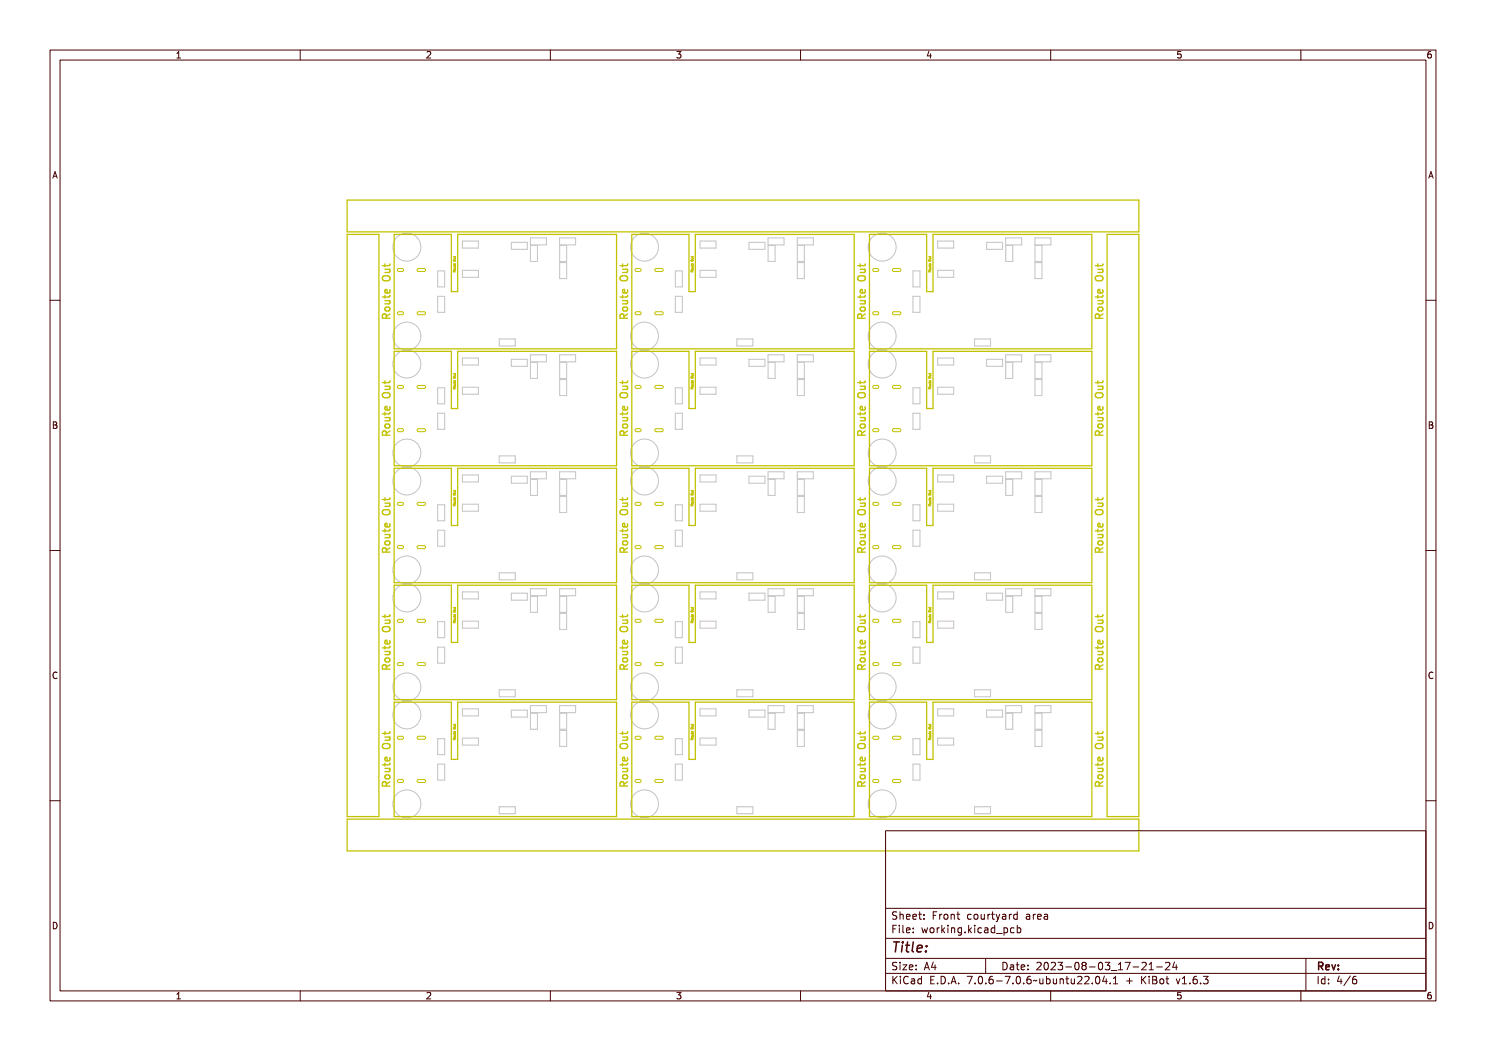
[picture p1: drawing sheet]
<svg xmlns="http://www.w3.org/2000/svg" width="297mm" height="210mm" viewBox="0 0 297 210" stroke-linecap="round" stroke-linejoin="round" font-family="sans-serif">
<defs><g id="words">
<text font-size="2.7" fill="#480000" x="178" y="190.3">Title:</text>
<g font-size="2" fill="#480000">
<text x="178" y="183.7">Sheet: Front courtyard area</text>
<text x="178" y="186.5">File: working.kicad_pcb</text>
<text x="178" y="193.9">Size: A4</text>
<text x="178" y="196.6">KiCad E.D.A. 7.0.6-7.0.6~ubuntu22.04.1 + KiBot v1.6.3</text>
<text x="200" y="193.9">Date: 2023-08-03_17-21-24</text>
<text x="263" y="196.6">Id: 4/6</text>
<text x="263" y="193.9">Rev:</text>
</g>
<g font-size="1.7" fill="#480000">
<text x="35" y="11.7">1</text>
<text x="85" y="11.7">2</text>
<text x="135" y="11.7">3</text>
<text x="185" y="11.7">4</text>
<text x="235" y="11.7">5</text>
<text x="285" y="11.7">6</text>
<text x="10.5" y="35.7">A</text>
<text x="285.5" y="35.7">A</text>
<text x="10.5" y="85.6">B</text>
<text x="285.5" y="85.6">B</text>
<text x="10.5" y="135.7">C</text>
<text x="285.5" y="135.7">C</text>
<text x="10.5" y="185.6">D</text>
<text x="285.5" y="185.6">D</text>
<text x="35" y="199.7">1</text>
<text x="85" y="199.7">2</text>
<text x="135" y="199.7">3</text>
<text x="185" y="199.7">4</text>
<text x="235" y="199.7">5</text>
<text x="285" y="199.7">6</text>
</g>
</g></defs>
<g fill="none" stroke="#c2c2c2" stroke-width=".2">
<path d="M87.5 54.1h1.4v3.2h-1.4zM87.5 59.2h1.4v3.2h-1.4zM92.4 48.2h3.2v1.4h-3.2zM92.4 54h3.2v1.4h-3.2zM102.2 48.4h3.2v1.4h-3.2zM106 47.5h3.2v1.4h-3.2zM106 49h1.4v3.2h-1.4zM111.8 47.5h3.2v1.4h-3.2zM111.9 49h1.4v3.2h-1.4zM111.9 52.5h1.4v3.2h-1.4zM135 59.2h1.4v3.2h-1.4zM135 54.1h1.4v3.2h-1.4z"/>
<path d="M139.9 48.2h3.2v1.4h-3.2zM139.9 54h3.2v1.4h-3.2zM149.7 48.4h3.2v1.4h-3.2zM153.5 47.5h3.2v1.4h-3.2zM153.5 49h1.4v3.2h-1.4zM159.3 47.5h3.2v1.4h-3.2zM159.4 49h1.4v3.2h-1.4zM159.4 52.5h1.4v3.2h-1.4zM182.5 59.2h1.4v3.2h-1.4zM182.5 54.1h1.4v3.2h-1.4zM187.4 48.2h3.2v1.4h-3.2zM187.4 54h3.2v1.4h-3.2z"/>
<path d="M197.2 48.4h3.2v1.4h-3.2zM201 47.5h3.2v1.4h-3.2zM201 49h1.4v3.2h-1.4zM206.8 47.5h3.2v1.4h-3.2zM206.9 49h1.4v3.2h-1.4zM206.9 52.5h1.4v3.2h-1.4zM87.5 77.5h1.4v3.2h-1.4zM92.4 71.5h3.2v1.4h-3.2zM92.4 77.4h3.2v1.4h-3.2zM99.8 67.7h3.2v1.4h-3.2zM102.2 71.8h3.2v1.4h-3.2zM106 70.9h3.2v1.4h-3.2z"/>
<path d="M106 72.4h1.4v3.2h-1.4zM111.8 70.9h3.2v1.4h-3.2zM111.9 72.4h1.4v3.2h-1.4zM111.9 75.8h1.4v3.2h-1.4zM135 77.5h1.4v3.2h-1.4zM139.9 71.5h3.2v1.4h-3.2zM139.9 77.4h3.2v1.4h-3.2zM147.3 67.7h3.2v1.4h-3.2zM149.7 71.8h3.2v1.4h-3.2zM153.5 70.9h3.2v1.4h-3.2zM153.5 72.4h1.4v3.2h-1.4zM159.3 70.9h3.2v1.4h-3.2z"/>
<path d="M159.4 72.4h1.4v3.2h-1.4zM159.4 75.8h1.4v3.2h-1.4zM182.5 77.5h1.4v3.2h-1.4zM187.4 71.5h3.2v1.4h-3.2zM187.4 77.4h3.2v1.4h-3.2zM194.8 67.7h3.2v1.4h-3.2zM197.2 71.8h3.2v1.4h-3.2zM201 70.9h3.2v1.4h-3.2zM201 72.4h1.4v3.2h-1.4zM206.8 70.9h3.2v1.4h-3.2zM206.9 72.4h1.4v3.2h-1.4zM206.9 75.8h1.4v3.2h-1.4z"/>
<path d="M87.5 82.6h1.4v3.2h-1.4zM92.4 94.9h3.2v1.4h-3.2zM99.8 91.1h3.2v1.4h-3.2zM102.2 95.2h3.2v1.4h-3.2zM106 94.3h3.2v1.4h-3.2zM106 95.8h1.4v3.2h-1.4zM111.8 94.3h3.2v1.4h-3.2zM111.9 95.8h1.4v3.2h-1.4zM111.9 99.2h1.4v3.2h-1.4zM135 82.6h1.4v3.2h-1.4zM139.9 94.9h3.2v1.4h-3.2zM147.3 91.1h3.2v1.4h-3.2z"/>
<path d="M149.7 95.2h3.2v1.4h-3.2zM153.5 94.3h3.2v1.4h-3.2zM153.5 95.8h1.4v3.2h-1.4zM159.3 94.3h3.2v1.4h-3.2zM159.4 95.8h1.4v3.2h-1.4zM159.4 99.2h1.4v3.2h-1.4zM182.5 82.6h1.4v3.2h-1.4zM187.4 94.9h3.2v1.4h-3.2zM194.8 91.1h3.2v1.4h-3.2zM197.2 95.2h3.2v1.4h-3.2zM201 94.3h3.2v1.4h-3.2zM201 95.8h1.4v3.2h-1.4z"/>
<path d="M206.8 94.3h3.2v1.4h-3.2zM206.9 95.8h1.4v3.2h-1.4zM206.9 99.2h1.4v3.2h-1.4zM87.5 100.9h1.4v3.2h-1.4zM87.5 105.9h1.4v3.2h-1.4zM92.4 100.7h3.2v1.4h-3.2zM92.4 118.3h3.2v1.4h-3.2zM99.8 114.5h3.2v1.4h-3.2zM102.2 118.5h3.2v1.4h-3.2zM106 117.6h3.2v1.4h-3.2zM106 119.2h1.4v3.2h-1.4zM111.8 117.6h3.2v1.4h-3.2z"/>
<path d="M111.9 119.2h1.4v3.2h-1.4zM135 100.9h1.4v3.2h-1.4zM135 105.9h1.4v3.2h-1.4zM139.9 100.7h3.2v1.4h-3.2zM139.9 118.3h3.2v1.4h-3.2zM147.3 114.5h3.2v1.4h-3.2zM149.7 118.5h3.2v1.4h-3.2zM153.5 117.6h3.2v1.4h-3.2zM153.5 119.2h1.4v3.2h-1.4zM159.3 117.6h3.2v1.4h-3.2zM159.4 119.2h1.4v3.2h-1.4zM182.5 100.9h1.4v3.2h-1.4z"/>
<path d="M182.5 105.9h1.4v3.2h-1.4zM187.4 100.7h3.2v1.4h-3.2zM187.4 118.3h3.2v1.4h-3.2zM194.8 114.5h3.2v1.4h-3.2zM197.2 118.5h3.2v1.4h-3.2zM201 117.6h3.2v1.4h-3.2zM201 119.2h1.4v3.2h-1.4zM206.8 117.6h3.2v1.4h-3.2zM206.9 119.2h1.4v3.2h-1.4zM87.5 124.2h1.4v3.2h-1.4zM87.5 129.3h1.4v3.2h-1.4zM92.4 124.1h3.2v1.4h-3.2z"/>
<path d="M99.8 137.8h3.2v1.4h-3.2zM111.9 122.6h1.4v3.2h-1.4zM135 129.3h1.4v3.2h-1.4zM135 124.2h1.4v3.2h-1.4zM139.9 124.1h3.2v1.4h-3.2zM147.3 137.8h3.2v1.4h-3.2zM159.4 122.6h1.4v3.2h-1.4zM182.5 129.3h1.4v3.2h-1.4zM182.5 124.2h1.4v3.2h-1.4zM187.4 124.1h3.2v1.4h-3.2zM194.8 137.8h3.2v1.4h-3.2zM206.9 122.6h1.4v3.2h-1.4z"/>
<path d="M87.5 147.6h1.4v3.2h-1.4zM87.5 152.7h1.4v3.2h-1.4zM92.4 141.6h3.2v1.4h-3.2zM92.4 147.5h3.2v1.4h-3.2zM102.2 141.9h3.2v1.4h-3.2zM106 141h3.2v1.4h-3.2zM106 142.5h1.4v3.2h-1.4zM111.8 141h3.2v1.4h-3.2zM111.9 142.5h1.4v3.2h-1.4zM111.9 145.9h1.4v3.2h-1.4zM135 147.6h1.4v3.2h-1.4zM135 152.7h1.4v3.2h-1.4z"/>
<path d="M139.9 141.6h3.2v1.4h-3.2zM139.9 147.5h3.2v1.4h-3.2zM149.7 141.9h3.2v1.4h-3.2zM153.5 141h3.2v1.4h-3.2zM153.5 142.5h1.4v3.2h-1.4zM159.3 141h3.2v1.4h-3.2zM159.4 142.5h1.4v3.2h-1.4zM159.4 145.9h1.4v3.2h-1.4zM182.5 147.6h1.4v3.2h-1.4zM182.5 152.7h1.4v3.2h-1.4zM187.4 141.6h3.2v1.4h-3.2zM187.4 147.5h3.2v1.4h-3.2z"/>
<path d="M197.2 141.9h3.2v1.4h-3.2zM201 141h3.2v1.4h-3.2zM201 142.5h1.4v3.2h-1.4zM206.8 141h3.2v1.4h-3.2zM206.9 142.5h1.4v3.2h-1.4zM206.9 145.9h1.4v3.2h-1.4zM99.8 161.2h3.2v1.4h-3.2zM147.3 161.2h3.2v1.4h-3.2zM194.8 161.2h3.2v1.4h-3.2z"/>
<circle cx="81.3" cy="49.4" r="2.79"/>
<circle cx="128.8" cy="49.4" r="2.79"/>
<circle cx="176.3" cy="49.4" r="2.79"/>
<circle cx="81.3" cy="72.7" r="2.79"/>
<circle cx="81.3" cy="67.2" r="2.79"/>
<circle cx="128.8" cy="72.7" r="2.79"/>
<circle cx="128.8" cy="67.2" r="2.79"/>
<circle cx="176.3" cy="72.7" r="2.79"/>
<circle cx="176.3" cy="67.2" r="2.79"/>
<circle cx="81.3" cy="96.1" r="2.79"/>
<circle cx="81.3" cy="90.5" r="2.79"/>
<circle cx="128.8" cy="96.1" r="2.79"/>
<circle cx="128.8" cy="90.5" r="2.79"/>
<circle cx="176.3" cy="96.1" r="2.79"/>
<circle cx="176.3" cy="90.5" r="2.79"/>
<circle cx="81.3" cy="113.9" r="2.79"/>
<circle cx="81.3" cy="119.5" r="2.79"/>
<circle cx="128.8" cy="113.9" r="2.79"/>
<circle cx="128.8" cy="119.5" r="2.79"/>
<circle cx="176.3" cy="113.9" r="2.79"/>
<circle cx="176.3" cy="119.5" r="2.79"/>
<circle cx="81.3" cy="137.3" r="2.79"/>
<circle cx="128.8" cy="137.3" r="2.79"/>
<circle cx="176.3" cy="137.3" r="2.79"/>
<circle cx="81.3" cy="142.8" r="2.79"/>
<circle cx="128.8" cy="142.8" r="2.79"/>
<circle cx="176.3" cy="142.8" r="2.79"/>
<circle cx="81.3" cy="160.6" r="2.79"/>
<circle cx="128.8" cy="160.6" r="2.79"/>
<circle cx="176.3" cy="160.6" r="2.79"/>
</g>
<g fill="none" stroke="#c2c200" stroke-width=".25">
<path d="M69.4 40h158.2v6.3h-158.2zM69.4 46.8h6.3v116.4h-6.3zM78.8 46.8h11.4v11.5h1.3v-11.5h31.7v22.9h-44.4zM126.3 46.8h11.4v11.5h1.3v-11.5h31.7v22.9h-44.4zM173.8 46.8h11.4v11.5h1.3v-11.5h31.7v22.9h-44.4zM221.3 46.8h6.3v116.4h-6.3zM78.8 70.2h11.4v11.4h1.3v-11.4h31.7v22.9h-44.4zM126.3 70.2h11.4v11.4h1.3v-11.4h31.7v22.9h-44.4zM173.8 70.2h11.4v11.4h1.3v-11.4h31.7v22.9h-44.4zM78.8 93.6h11.4v11.4h1.3v-11.4h31.7v22.8h-44.4zM126.3 93.6h11.4v11.4h1.3v-11.4h31.7v22.8h-44.4zM173.8 93.6h11.4v11.4h1.3v-11.4h31.7v22.8h-44.4z"/>
<path d="M78.8 116.9h11.4v11.5h1.3v-11.5h31.7v22.9h-44.4zM126.3 116.9h11.4v11.5h1.3v-11.5h31.7v22.9h-44.4zM173.8 116.9h11.4v11.5h1.3v-11.5h31.7v22.9h-44.4zM78.8 140.3h11.4v11.4h1.3v-11.4h31.7v22.9h-44.4zM126.3 140.3h11.4v11.4h1.3v-11.4h31.7v22.9h-44.4zM173.8 140.3h11.4v11.4h1.3v-11.4h31.7v22.9h-44.4zM69.4 163.7h158.2v6.3h-158.2z"/>
</g>
<g fill="none" stroke="#c2c200" stroke-width=".27">
<path d="M76.6 55.6a.9 .9 0 0 1 1.4 .2 .84 .84 0 0 1-.7 .5 .84 .84 0 0 1-.8-.5zM76.6 55.2a1.02 1.02 0 0 1 1.3 .3 .51 .51 0 0 1-.5 .6h-.5a.51 .51 0 0 1-.5-.3 .51 .51 0 0 1 .2-.6zM76.7 55.7a.9 .9 0 0 1 1.2 .1 .78 .78 0 0 1-1.2 0zM76.9 59.1h.1v.4h.7l.2-.4h.1v.4l-.2 .1-.8 .1v.3h-.1v-.3h-.3v-.2h.3zM76.9 54.2h1.1v.2h-.2a.36 .36 0 0 1 .2 .4 .36 .36 0 0 1-.4 .2h-.7v-.1l.8-.1 .2-.2-.2-.2h-.8zM76.9 53h.1v.4h.7l.2-.4h.1v.4l-.2 .2h-.8v.3h-.1v-.3h-.3v-.2h.3zM76.9 52.7v.6M76.9 59v.6M76.9 53.8h1M77 57.9l.5-.1v.8a.42 .42 0 0 0 .4-.3 .42 .42 0 0 0-.1-.5 .48 .48 0 0 1 .3 .5 .48 .48 0 0 1-.3 .4 .55 .55 0 0 1-.7-.1 .55 .55 0 0 1-.1-.7zM77.1 58h.3v.6l-.3-.2zM77.8 53.8l.1 .2v.4l-1 .1"/>
<path d="M77.9 57.9v.4l-.2 .3-.7-.1v-.6l.3-.1 .1 .8M77.9 52.7l-.2 .4h-1.3M77.9 59l-.2 .3h-1.3M124.1 55.6a.9 .9 0 0 1 1.4 .2 .84 .84 0 0 1-.7 .5 .84 .84 0 0 1-.8-.5zM124.1 55.2a1.02 1.02 0 0 1 1.3 .3 .51 .51 0 0 1-.5 .6h-.5a.51 .51 0 0 1-.5-.3 .51 .51 0 0 1 .2-.6zM124.2 55.7a.9 .9 0 0 1 1.2 .1 .78 .78 0 0 1-1.2 0zM124.4 59.1h.1v.4h.7l.2-.4h.1v.4l-.2 .1-.8 .1v.3h-.1v-.3h-.3v-.2h.3zM124.4 54.2h1.1v.2h-.2a.36 .36 0 0 1 .2 .4 .36 .36 0 0 1-.4 .2h-.7v-.1l.8-.1 .2-.2-.2-.2h-.8zM124.4 53h.1v.4h.7l.2-.4h.1v.4l-.2 .2h-.8v.3h-.1v-.3h-.3v-.2h.3zM124.4 53.8h1M124.4 52.7v.6M124.4 59v.6"/>
<path d="M124.5 57.9l.5-.1v.8a.42 .42 0 0 0 .4-.3 .42 .42 0 0 0-.1-.5 .48 .48 0 0 1 .2 .5 .48 .48 0 0 1-.2 .4 .55 .55 0 0 1-.7-.1 .55 .55 0 0 1-.1-.7zM124.6 58h.3v.6l-.3-.2zM125.3 53.8l.1 .2v.4l-1 .1M125.4 57.9v.4l-.2 .3-.7-.1v-.6l.3-.1 .1 .8M125.4 59l-.2 .3h-1.3M125.4 52.7l-.2 .4h-1.3M171.5 55.3a.97 .97 0 0 1 1.4 .2 .51 .51 0 0 1-.5 .6h-.5a.5 .5 0 0 1-.4-.3 .5 .5 0 0 1 0-.5zM171.6 55.6a.9 .9 0 0 1 1.4 .2 .84 .84 0 0 1-.7 .5 .84 .84 0 0 1-.8-.5zM171.7 55.7a.9 .9 0 0 1 1.2 .1 .78 .78 0 0 1-1.2 0zM171.9 59.1h.1v.4h.7l.2-.4h.1v.4l-.2 .1-.8 .1v.3h-.1v-.3h-.3v-.2h.3zM171.9 54.2h1.1v.2h-.2a.36 .36 0 0 1 .2 .4 .36 .36 0 0 1-.4 .2h-.7v-.1l.8-.1 .2-.2-.2-.2h-.8zM171.9 53h.1v.4h.7l.2-.4h.1v.4l-.2 .2h-.8v.3h-.1v-.3h-.3v-.2h.3z"/>
<path d="M171.9 53.8h1M171.9 52.7v.6M171.9 59v.6M172 57.9l.5-.1v.8a.42 .42 0 0 0 .4-.3 .42 .42 0 0 0-.1-.5 .48 .48 0 0 1 .2 .5 .48 .48 0 0 1-.2 .4 .55 .55 0 0 1-.7-.1 .55 .55 0 0 1-.1-.7zM172.1 58h.3v.6l-.3-.2zM172.8 53.8l.1 .2v.4l-1 .1M172.9 57.9v.4l-.2 .3-.7-.1v-.6l.3-.1 .1 .8M172.9 59l-.2 .3h-1.3M172.9 52.7l-.2 .4h-1.3M219.1 55.6a.9 .9 0 0 1 1.4 .2 .84 .84 0 0 1-.7 .5 .84 .84 0 0 1-.8-.5zM219.1 55.2a1.02 1.02 0 0 1 1.3 .3 .51 .51 0 0 1-.5 .6h-.5a.51 .51 0 0 1-.5-.3 .51 .51 0 0 1 .2-.6zM219.2 55.7a.9 .9 0 0 1 1.2 .1 .78 .78 0 0 1-1.2 0z"/>
<path d="M219.4 59.1h.1v.4h.7l.2-.4h.1v.4l-.2 .1-.8 .1v.3h-.1v-.3h-.3v-.2h.3zM219.4 54.2h1.1v.2h-.2a.36 .36 0 0 1 .2 .4 .36 .36 0 0 1-.4 .2h-.7v-.1l.8-.1 .2-.2-.2-.2h-.8zM219.4 53h.1v.4h.7l.2-.4h.1v.4l-.2 .2h-.8v.3h-.1v-.3h-.3v-.2h.3zM219.4 53.8h1M219.4 52.7v.6M219.4 59v.6M219.5 57.9l.5-.1v.8a.42 .42 0 0 0 .4-.3 .42 .42 0 0 0-.1-.5 .48 .48 0 0 1 .2 .5 .48 .48 0 0 1-.2 .4 .55 .55 0 0 1-.7-.1 .55 .55 0 0 1-.1-.7zM219.6 58h.3v.6l-.3-.2zM220.3 53.8l.1 .2v.4l-1 .1M220.4 57.9v.4l-.2 .3-.7-.1v-.6l.3-.1 .1 .8M220.4 59l-.2 .3h-1.3M220.4 52.7l-.2 .4h-1.3"/>
<path d="M76.6 78.9a.9 .9 0 0 1 1.4 .3 .84 .84 0 0 1-.7 .5 .84 .84 0 0 1-.8-.5zM76.6 78.5a1.02 1.02 0 0 1 1.3 .3 .51 .51 0 0 1-.5 .7h-.5a.51 .51 0 0 1-.5-.4 .51 .51 0 0 1 .2-.6zM76.6 62.8l.5-.1 .2 .3 .7-.5v.2l-.5 .3-.1 .2v.2h.6v.2h-1.5zM76.7 79.1a.9 .9 0 0 1 1.2 .1 .78 .78 0 0 1-1.2 0zM76.8 63h.4v.4h-.5zM76.9 60.3h1.1v.1h-.2a.36 .36 0 0 1 .2 .5 .36 .36 0 0 1-.4 .2h-.7v-.2h.8l.2-.2-.2-.2-.8-.1zM76.9 77.6h1.1v.1h-.2a.36 .36 0 0 1 .2 .5 .36 .36 0 0 1-.4 .2h-.7v-.2h.8l.2-.2-.2-.2-.8-.1zM76.9 76.4h.1v.4h.7l.2-.4h.1v.4l-.2 .1-.8 .1v.3h-.1v-.3h-.3v-.2h.3zM76.9 76.1v.6M76.9 60.1h1M76.9 77.2h1M77 61.5l.7-.1 .2 .1v.4l-.2 .3h-.5l-.3-.3z"/>
<path d="M77.1 61.7l.5-.1 .3 .2a.4 .4 0 0 1-.4 .4 .4 .4 0 0 1-.4-.4zM77.2 63.6l-.1-.7-.2-.2-.3 .1-.2 .2v.6h1.5M77.8 60.1l.1 .2v.3l-1 .1M77.8 77.2l.1 .2v.3l-1 .1M77.9 62.7l-.7 .5M77.9 76.1l-.2 .4h-1.3M124 78.7a.97 .97 0 0 1 1.4 .1 .51 .51 0 0 1-.5 .7h-.5a.5 .5 0 0 1-.4-.3 .5 .5 0 0 1 0-.5zM124.1 78.9a.9 .9 0 0 1 1.4 .3 .84 .84 0 0 1-.7 .5 .84 .84 0 0 1-.8-.5zM124.1 62.8l.5-.1 .2 .3 .7-.5v.2l-.5 .3-.1 .2v.2h.6v.2h-1.5zM124.2 79.1a.9 .9 0 0 1 1.2 .1 .78 .78 0 0 1-1.2 0zM124.3 63h.4v.4h-.5zM124.4 60.3h1.1v.1h-.2a.36 .36 0 0 1 .2 .5 .36 .36 0 0 1-.4 .2h-.7v-.2h.8l.2-.2-.2-.2-.8-.1z"/>
<path d="M124.4 77.6h1.1v.1h-.2a.36 .36 0 0 1 .2 .5 .36 .36 0 0 1-.4 .2h-.7v-.2h.8l.2-.2-.2-.2-.8-.1zM124.4 76.4h.1v.4h.7l.2-.4h.1v.4l-.2 .1-.8 .1v.3h-.1v-.3h-.3v-.2h.3zM124.4 60.1h1M124.4 77.2h1M124.4 76.1v.6M124.6 61.4h.7l.1 .3v.3l-.3 .2-.5-.1-.2-.2zM124.6 61.7l.5-.1 .3 .2a.4 .4 0 0 1-.4 .4 .4 .4 0 0 1-.4-.4zM124.7 63.6l-.1-.7-.2-.2-.3 .1-.2 .2v.6h1.5M125.3 60.1l.1 .2v.3l-1 .1M125.3 77.2l.1 .2v.3l-1 .1M125.4 76.1l-.2 .4h-1.3M125.4 62.7l-.7 .5"/>
<path d="M171.5 78.7a.97 .97 0 0 1 1.4 .1 .51 .51 0 0 1-.5 .7h-.5a.5 .5 0 0 1-.4-.3 .5 .5 0 0 1 0-.5zM171.6 78.9a.9 .9 0 0 1 1.4 .3 .84 .84 0 0 1-.7 .5 .84 .84 0 0 1-.8-.5zM171.6 62.8l.5-.1 .2 .3 .7-.5v.2l-.5 .3-.1 .2v.2h.6v.2h-1.5zM171.7 79.1a.9 .9 0 0 1 1.2 .1 .78 .78 0 0 1-1.2 0zM171.8 63h.4v.4h-.5zM171.9 77.6h1.1v.1h-.2a.36 .36 0 0 1 .2 .5 .36 .36 0 0 1-.4 .2h-.7v-.2h.8l.2-.2-.2-.2-.8-.1zM171.9 76.4h.1v.4h.7l.2-.4h.1v.4l-.2 .1-.8 .1v.3h-.1v-.3h-.3v-.2h.3zM171.9 60.3h1.1v.1h-.2a.36 .36 0 0 1 .2 .5 .36 .36 0 0 1-.4 .2h-.7v-.2h.8l.2-.2-.2-.2-.8-.1zM171.9 60.1h1M171.9 77.2h1M171.9 76.1v.6M172 61.5l.6-.1 .3 .1v.4l-.3 .3h-.4l-.3-.3z"/>
<path d="M172.1 61.7l.5-.1 .3 .2a.4 .4 0 0 1-.4 .4 .4 .4 0 0 1-.4-.4zM172.2 63.6l-.1-.7-.2-.2-.3 .1-.2 .2v.6h1.5M172.8 60.1l.1 .2v.3l-1 .1M172.8 77.2l.1 .2v.3l-1 .1M172.9 76.1l-.2 .4h-1.3M172.9 62.7l-.7 .5M219 78.7a.97 .97 0 0 1 1.4 .1 .51 .51 0 0 1-.5 .7h-.5a.5 .5 0 0 1-.4-.3 .5 .5 0 0 1 0-.5zM219.1 78.9a.9 .9 0 0 1 1.4 .3 .84 .84 0 0 1-.7 .5 .84 .84 0 0 1-.8-.5zM219.1 62.8l.5-.1 .2 .3 .7-.5v.2l-.5 .3-.1 .2v.2h.6v.2h-1.5zM219.2 79.1a.9 .9 0 0 1 1.2 .1 .78 .78 0 0 1-1.2 0zM219.3 63h.4v.4h-.5zM219.4 77.6h1.1v.1h-.2a.36 .36 0 0 1 .2 .5 .36 .36 0 0 1-.4 .2h-.7v-.2h.8l.2-.2-.2-.2-.8-.1z"/>
<path d="M219.4 76.4h.1v.4h.7l.2-.4h.1v.4l-.2 .1-.8 .1v.3h-.1v-.3h-.3v-.2h.3zM219.4 60.3h1.1v.1h-.2a.36 .36 0 0 1 .2 .5 .36 .36 0 0 1-.4 .2h-.7v-.2h.8l.2-.2-.2-.2-.8-.1zM219.4 60.1h1M219.4 76.1v.6M219.4 77.2h1M219.5 61.5l.6-.1 .3 .1v.4l-.3 .3h-.4l-.3-.3zM219.6 61.7l.5-.1 .3 .2a.4 .4 0 0 1-.4 .4 .4 .4 0 0 1-.4-.4zM219.7 63.6l-.1-.7-.2-.2-.3 .1-.2 .2v.6h1.5M220.3 60.1l.1 .2v.3l-1 .1M220.3 77.2l.1 .2v.3l-1 .1M220.4 76.1l-.2 .4h-1.3M220.4 62.7l-.7 .5"/>
<path d="M76.6 86.2l.5-.1 .2 .2 .7-.4v.2l-.5 .2-.1 .3v.2h.6v.2h-1.5zM76.8 86.3h.4v.5h-.5zM76.9 83.6h1.1v.2h-.2a.36 .36 0 0 1 .2 .5 .36 .36 0 0 1-.4 .2h-.7v-.2h.8l.2-.2-.2-.3h-.8zM76.9 82.4h.1v.4h.7l.2-.4h.1v.4l-.2 .2h-.8v.3h-.1v-.3h-.3v-.2h.3zM76.9 99.7h.1v.5l.7-.1 .2-.4h.1v.4l-.2 .2h-.8v.3h-.1v-.3h-.3v-.1h.3zM76.9 82.4v.5M76.9 99.5v.5M76.9 83.4h1M77 84.9l.7-.2 .2 .2v.3l-.2 .3h-.5l-.3-.3zM77 81.3l.5-.2v.8a.42 .42 0 0 0 .4-.2 .42 .42 0 0 0-.1-.5 .48 .48 0 0 1 .3 .4 .48 .48 0 0 1-.3 .5 .55 .55 0 0 1-.7-.1 .55 .55 0 0 1-.1-.7zM77.1 81.4l.3-.1v.6l-.3-.2zM77.1 85.1l.5-.1 .3 .2a.4 .4 0 0 1-.4 .4 .4 .4 0 0 1-.4-.4z"/>
<path d="M77.2 87l-.1-.8-.2-.1-.3 .1-.2 .2v.6h1.5M77.8 83.4l.1 .3v.3l-1 .1M77.9 81.3v.4l-.2 .2h-.7v-.6l.3-.1 .1 .7M77.9 82.4l-.2 .3h-1.3M77.9 99.5l-.2 .3h-1.3M77.9 86.1l-.7 .5M124.1 86.2l.5-.1 .2 .2 .7-.4v.2l-.5 .2-.1 .3v.2h.6v.2h-1.5zM124.3 86.3h.4v.5h-.5zM124.4 99.7h.1v.5l.7-.1 .2-.4h.1v.4l-.2 .2h-.8v.3h-.1v-.3h-.3v-.1h.3zM124.4 83.6h1.1v.2h-.2a.36 .36 0 0 1 .2 .5 .36 .36 0 0 1-.4 .2h-.7v-.2h.8l.2-.2-.2-.3h-.8zM124.4 82.4h.1v.4h.7l.2-.4h.1v.4l-.2 .2h-.8v.3h-.1v-.3h-.3v-.2h.3zM124.4 83.4h1"/>
<path d="M124.4 82.4v.5M124.4 99.5v.5M124.5 81.3l.5-.2v.8a.42 .42 0 0 0 .4-.2 .42 .42 0 0 0-.1-.5 .48 .48 0 0 1 .2 .4 .48 .48 0 0 1-.2 .5 .55 .55 0 0 1-.7-.1 .55 .55 0 0 1-.1-.7zM124.6 84.8h.7l.1 .2v.4l-.3 .1-.5-.1-.2-.2zM124.6 81.4l.3-.1v.6l-.3-.2zM124.6 85.1l.5-.1 .3 .2a.4 .4 0 0 1-.4 .4 .4 .4 0 0 1-.4-.4zM124.7 87l-.1-.8-.2-.1-.3 .1-.2 .2v.6h1.5M125.3 83.4l.1 .3v.3l-1 .1M125.4 81.3v.4l-.2 .2h-.7v-.6l.3-.1 .1 .7M125.4 82.4l-.2 .3h-1.3M125.4 99.5l-.2 .3h-1.3M125.4 86.1l-.7 .5"/>
<path d="M171.6 86.2l.5-.1 .2 .2 .7-.4v.2l-.5 .2-.1 .3v.2h.6v.2h-1.5zM171.8 86.3h.4v.5h-.5zM171.9 99.7h.1v.5l.7-.1 .2-.4h.1v.4l-.2 .2h-.8v.3h-.1v-.3h-.3v-.1h.3zM171.9 83.6h1.1v.2h-.2a.36 .36 0 0 1 .2 .5 .36 .36 0 0 1-.4 .2h-.7v-.2h.8l.2-.2-.2-.3h-.8zM171.9 82.4h.1v.4h.7l.2-.4h.1v.4l-.2 .2h-.8v.3h-.1v-.3h-.3v-.2h.3zM171.9 83.4h1M171.9 82.4v.5M171.9 99.5v.5M172 81.3l.5-.2v.8a.42 .42 0 0 0 .4-.2 .42 .42 0 0 0-.1-.5 .48 .48 0 0 1 .2 .4 .48 .48 0 0 1-.2 .5 .55 .55 0 0 1-.7-.1 .55 .55 0 0 1-.1-.7zM172.1 84.8h.7l.1 .2v.4l-.3 .1-.5-.1-.2-.2zM172.1 81.4l.3-.1v.6l-.3-.2zM172.1 85.1l.5-.1 .3 .2a.4 .4 0 0 1-.4 .4 .4 .4 0 0 1-.4-.4z"/>
<path d="M172.2 87l-.1-.8-.2-.1-.3 .1-.2 .2v.6h1.5M172.8 83.4l.1 .3v.3l-1 .1M172.9 81.3v.4l-.2 .2h-.7v-.6l.3-.1 .1 .7M172.9 82.4l-.2 .3h-1.3M172.9 99.5l-.2 .3h-1.3M172.9 86.1l-.7 .5M219.1 86.2l.5-.1 .2 .2 .7-.4v.2l-.5 .2-.1 .3v.2h.6v.2h-1.5zM219.3 86.3h.4v.5h-.5zM219.4 83.6h1.1v.2h-.2a.36 .36 0 0 1 .2 .5 .36 .36 0 0 1-.4 .2h-.7v-.2h.8l.2-.2-.2-.3h-.8zM219.4 82.4h.1v.4h.7l.2-.4h.1v.4l-.2 .2h-.8v.3h-.1v-.3h-.3v-.2h.3zM219.4 99.7h.1v.5l.7-.1 .2-.4h.1v.4l-.2 .2h-.8v.3h-.1v-.3h-.3v-.1h.3zM219.4 82.4v.5"/>
<path d="M219.4 99.5v.5M219.4 83.4h1M219.5 81.3l.5-.2v.8a.42 .42 0 0 0 .4-.2 .42 .42 0 0 0-.1-.5 .48 .48 0 0 1 .2 .4 .48 .48 0 0 1-.2 .5 .55 .55 0 0 1-.7-.1 .55 .55 0 0 1-.1-.7zM219.6 84.8h.7l.1 .2v.4l-.3 .1-.5-.1-.2-.2zM219.6 81.4l.3-.1v.6l-.3-.2zM219.6 85.1l.5-.1 .3 .2a.4 .4 0 0 1-.4 .4 .4 .4 0 0 1-.4-.4zM219.7 87l-.1-.8-.2-.1-.3 .1-.2 .2v.6h1.5M220.3 83.4l.1 .3v.3l-1 .1M220.4 81.3v.4l-.2 .2h-.7v-.6l.3-.1 .1 .7M220.4 82.4l-.2 .3h-1.3M220.4 99.5l-.2 .3h-1.3M220.4 86.1l-.7 .5"/>
<path d="M76.6 102.3a.9 .9 0 0 1 1.4 .3 .84 .84 0 0 1-.7 .5 .84 .84 0 0 1-.8-.5zM76.6 101.9a1.02 1.02 0 0 1 1.3 .3 .51 .51 0 0 1-.5 .6h-.5a.51 .51 0 0 1-.5-.3 .51 .51 0 0 1 .2-.6zM76.6 109.5l.5-.1 .2 .3 .7-.5v.3l-.5 .2-.1 .2v.2h.6v.2h-1.5zM76.7 102.4a.9 .9 0 0 1 1.2 .2 .78 .78 0 0 1-1.2 0zM76.8 109.7h.4v.4h-.5zM76.9 107h1.1v.2h-.2a.36 .36 0 0 1 .2 .4 .36 .36 0 0 1-.4 .2h-.7v-.1l.8-.1 .2-.2-.2-.2h-.8zM76.9 105.8h.1v.4h.7l.2-.4h.1v.4l-.2 .2h-.8v.3h-.1v-.3h-.3v-.2h.3zM76.9 100.9h1.1v.2h-.2a.36 .36 0 0 1 .2 .5 .36 .36 0 0 1-.4 .2h-.7v-.2h.8l.2-.2-.2-.3h-.8zM76.9 105.7v.6M76.9 106.8h1M76.9 100.5h1M77 108.2l.7-.1 .2 .1v.4l-.2 .3h-.5l-.3-.3z"/>
<path d="M77 104.6l.5-.1v.8a.42 .42 0 0 0 .4-.3 .42 .42 0 0 0-.1-.4 .48 .48 0 0 1 .3 .4 .48 .48 0 0 1-.3 .4 .55 .55 0 0 1-.7-.1 .55 .55 0 0 1-.1-.7zM77.1 104.8l.3-.1v.6l-.3-.2zM77.1 108.4h.5l.3 .1a.4 .4 0 0 1-.4 .4 .4 .4 0 0 1-.4-.4zM77.2 110.3l-.1-.7-.2-.1h-.3l-.2 .3v.5h1.5M77.8 100.5l.1 .3v.3l-1 .1M77.8 106.8l.1 .2v.4l-1 .1M77.9 104.6v.5l-.2 .2-.7-.1v-.6h.3l.1 .7M77.9 105.7l-.2 .4h-1.3M77.9 109.5l-.7 .5M124.1 102.3a.9 .9 0 0 1 1.4 .3 .84 .84 0 0 1-.7 .5 .84 .84 0 0 1-.8-.5zM124.1 101.9a1.02 1.02 0 0 1 1.3 .3 .51 .51 0 0 1-.5 .6h-.5a.51 .51 0 0 1-.5-.3 .51 .51 0 0 1 .2-.6zM124.1 109.5l.5-.1 .2 .3 .7-.5v.3l-.5 .2-.1 .2v.2h.6v.2h-1.5z"/>
<path d="M124.2 102.4a.9 .9 0 0 1 1.2 .2 .78 .78 0 0 1-1.2 0zM124.3 109.7h.4v.4h-.5zM124.4 107h1.1v.2h-.2a.36 .36 0 0 1 .2 .4 .36 .36 0 0 1-.4 .2h-.7v-.1l.8-.1 .2-.2-.2-.2h-.8zM124.4 105.8h.1v.4h.7l.2-.4h.1v.4l-.2 .2h-.8v.3h-.1v-.3h-.3v-.2h.3zM124.4 100.9h1.1v.2h-.2a.36 .36 0 0 1 .2 .5 .36 .36 0 0 1-.4 .2h-.7v-.2h.8l.2-.2-.2-.3h-.8zM124.4 106.8h1M124.4 100.5h1M124.4 105.7v.6M124.5 104.6l.5-.1v.8a.42 .42 0 0 0 .4-.3 .42 .42 0 0 0-.1-.4 .48 .48 0 0 1 .2 .4 .48 .48 0 0 1-.2 .4 .55 .55 0 0 1-.7-.1 .55 .55 0 0 1-.1-.7zM124.6 108.2h.7l.1 .2v.3l-.3 .2-.5-.1-.2-.2zM124.6 104.8l.3-.1v.6l-.3-.2zM124.6 108.4h.5l.3 .1a.4 .4 0 0 1-.4 .4 .4 .4 0 0 1-.4-.4z"/>
<path d="M124.7 110.3l-.1-.7-.2-.1h-.3l-.2 .3v.5h1.5M125.3 106.8l.1 .2v.4l-1 .1M125.3 100.5l.1 .3v.3l-1 .1M125.4 104.6v.5l-.2 .2-.7-.1v-.6h.3l.1 .7M125.4 105.7l-.2 .4h-1.3M125.4 109.5l-.7 .5M171.5 102.1a.97 .97 0 0 1 1.4 .1 .51 .51 0 0 1-.5 .6h-.5a.5 .5 0 0 1-.4-.2 .5 .5 0 0 1 0-.5zM171.6 102.3a.9 .9 0 0 1 1.4 .3 .84 .84 0 0 1-.7 .5 .84 .84 0 0 1-.8-.5zM171.6 109.5l.5-.1 .2 .3 .7-.5v.3l-.5 .2-.1 .2v.2h.6v.2h-1.5zM171.7 102.4a.9 .9 0 0 1 1.2 .2 .78 .78 0 0 1-1.2 0zM171.8 109.7h.4v.4h-.5zM171.9 107h1.1v.2h-.2a.36 .36 0 0 1 .2 .4 .36 .36 0 0 1-.4 .2h-.7v-.1l.8-.1 .2-.2-.2-.2h-.8z"/>
<path d="M171.9 105.8h.1v.4h.7l.2-.4h.1v.4l-.2 .2h-.8v.3h-.1v-.3h-.3v-.2h.3zM171.9 100.9h1.1v.2h-.2a.36 .36 0 0 1 .2 .5 .36 .36 0 0 1-.4 .2h-.7v-.2h.8l.2-.2-.2-.3h-.8zM171.9 105.7v.6M171.9 106.8h1M171.9 100.5h1M172 108.2l.6-.1 .3 .1v.4l-.3 .3h-.4l-.3-.3zM172 104.6l.5-.1v.8a.42 .42 0 0 0 .4-.3 .42 .42 0 0 0-.1-.4 .48 .48 0 0 1 .2 .4 .48 .48 0 0 1-.2 .4 .55 .55 0 0 1-.7-.1 .55 .55 0 0 1-.1-.7zM172.1 104.8l.3-.1v.6l-.3-.2zM172.1 108.4h.5l.3 .1a.4 .4 0 0 1-.4 .4 .4 .4 0 0 1-.4-.4zM172.2 110.3l-.1-.7-.2-.1h-.3l-.2 .3v.5h1.5M172.8 100.5l.1 .3v.3l-1 .1M172.8 106.8l.1 .2v.4l-1 .1"/>
<path d="M172.9 104.6v.5l-.2 .2-.7-.1v-.6h.3l.1 .7M172.9 109.5l-.7 .5M172.9 105.7l-.2 .4h-1.3M219.1 102.3a.9 .9 0 0 1 1.4 .3 .84 .84 0 0 1-.7 .5 .84 .84 0 0 1-.8-.5zM219.1 101.9a1.02 1.02 0 0 1 1.3 .3 .51 .51 0 0 1-.5 .6h-.5a.51 .51 0 0 1-.5-.3 .51 .51 0 0 1 .2-.6zM219.1 109.5l.5-.1 .2 .3 .7-.5v.3l-.5 .2-.1 .2v.2h.6v.2h-1.5zM219.2 102.4a.9 .9 0 0 1 1.2 .2 .78 .78 0 0 1-1.2 0zM219.3 109.7h.4v.4h-.5zM219.4 107h1.1v.2h-.2a.36 .36 0 0 1 .2 .4 .36 .36 0 0 1-.4 .2h-.7v-.1l.8-.1 .2-.2-.2-.2h-.8zM219.4 105.8h.1v.4h.7l.2-.4h.1v.4l-.2 .2h-.8v.3h-.1v-.3h-.3v-.2h.3zM219.4 100.9h1.1v.2h-.2a.36 .36 0 0 1 .2 .5 .36 .36 0 0 1-.4 .2h-.7v-.2h.8l.2-.2-.2-.3h-.8zM219.4 105.7v.6"/>
<path d="M219.4 106.8h1M219.4 100.5h1M219.5 108.2l.6-.1 .3 .1v.4l-.3 .3h-.4l-.3-.3zM219.5 104.6l.5-.1v.8a.42 .42 0 0 0 .4-.3 .42 .42 0 0 0-.1-.4 .48 .48 0 0 1 .2 .4 .48 .48 0 0 1-.2 .4 .55 .55 0 0 1-.7-.1 .55 .55 0 0 1-.1-.7zM219.6 104.8l.3-.1v.6l-.3-.2zM219.6 108.4h.5l.3 .1a.4 .4 0 0 1-.4 .4 .4 .4 0 0 1-.4-.4zM219.7 110.3l-.1-.7-.2-.1h-.3l-.2 .3v.5h1.5M220.3 100.5l.1 .3v.3l-1 .1M220.3 106.8l.1 .2v.4l-1 .1M220.4 104.6v.5l-.2 .2-.7-.1v-.6h.3l.1 .7M220.4 105.7l-.2 .4h-1.3M220.4 109.5l-.7 .5"/>
<path d="M76.6 125.7a.9 .9 0 0 1 1.4 .2 .84 .84 0 0 1-.7 .5 .84 .84 0 0 1-.8-.5zM76.6 125.3a1.01 1.01 0 0 1 1.3 .3 .51 .51 0 0 1-.5 .6h-.5a.51 .51 0 0 1-.5-.3 .51 .51 0 0 1 .2-.6zM76.6 132.9l.5-.1 .2 .3 .7-.5v.2l-.5 .3-.1 .2v.2h.6v.2h-1.5zM76.7 125.8a.9 .9 0 0 1 1.2 .1 .78 .78 0 0 1-1.2 0zM76.8 133.1h.4v.4h-.5zM76.9 130.4h1.1v.1h-.2a.36 .36 0 0 1 .2 .5 .36 .36 0 0 1-.4 .2h-.7v-.2h.8l.2-.2-.2-.2-.8-.1zM76.9 129.2h.1v.4h.7l.2-.4h.1v.4l-.2 .1-.8 .1v.3h-.1v-.3h-.3v-.2h.3zM76.9 124.3h1.1v.2h-.2a.36 .36 0 0 1 .2 .4 .36 .36 0 0 1-.4 .2h-.7v-.1h.8l.2-.3-.2-.2h-.8zM76.9 123.1h.1v.4h.7l.2-.4h.1v.4l-.2 .2h-.8v.3h-.1v-.3h-.3v-.2h.3zM76.9 122.8v.6M76.9 129.1v.6M76.9 130.2h1"/>
<path d="M76.9 123.9h1M77 131.6l.7-.1 .2 .1v.4l-.2 .3h-.5l-.3-.3zM77 128l.5-.1v.8a.42 .42 0 0 0 .4-.3 .42 .42 0 0 0-.1-.5 .48 .48 0 0 1 .3 .5 .48 .48 0 0 1-.3 .4 .55 .55 0 0 1-.7-.1 .55 .55 0 0 1-.1-.7zM77.1 128.1h.3v.6l-.3-.2zM77.1 131.8l.5-.1 .3 .2a.4 .4 0 0 1-.4 .4 .4 .4 0 0 1-.4-.4zM77.2 133.7l-.1-.7-.2-.2-.3 .1-.2 .2v.6h1.5M77.8 123.9l.1 .2v.4l-1 .1M77.8 130.2l.1 .2v.3l-1 .1M77.9 128v.4l-.2 .3-.7-.1v-.6l.3-.1 .1 .8M77.9 122.8l-.2 .4h-1.3M77.9 129.1l-.2 .4h-1.3M77.9 132.8l-.7 .5"/>
<path d="M124.1 125.7a.9 .9 0 0 1 1.4 .2 .84 .84 0 0 1-.7 .5 .84 .84 0 0 1-.8-.5zM124.1 125.3a1.01 1.01 0 0 1 1.3 .3 .51 .51 0 0 1-.5 .6h-.5a.51 .51 0 0 1-.5-.3 .51 .51 0 0 1 .2-.6zM124.1 132.9l.5-.1 .2 .3 .7-.5v.2l-.5 .3-.1 .2v.2h.6v.2h-1.5zM124.2 125.8a.9 .9 0 0 1 1.2 .1 .78 .78 0 0 1-1.2 0zM124.3 133.1h.4v.4h-.5zM124.4 130.4h1.1v.1h-.2a.36 .36 0 0 1 .2 .5 .36 .36 0 0 1-.4 .2h-.7v-.2h.8l.2-.2-.2-.2-.8-.1zM124.4 129.2h.1v.4h.7l.2-.4h.1v.4l-.2 .1-.8 .1v.3h-.1v-.3h-.3v-.2h.3zM124.4 124.3h1.1v.2h-.2a.36 .36 0 0 1 .2 .4 .36 .36 0 0 1-.4 .2h-.7v-.1h.8l.2-.3-.2-.2h-.8zM124.4 123.1h.1v.4h.7l.2-.4h.1v.4l-.2 .2h-.8v.3h-.1v-.3h-.3v-.2h.3zM124.4 130.2h1M124.4 123.9h1M124.4 122.8v.6"/>
<path d="M124.4 129.1v.6M124.5 131.6l.6-.1 .3 .1v.4l-.3 .3h-.4l-.3-.3zM124.5 128l.5-.1v.8a.42 .42 0 0 0 .4-.3 .42 .42 0 0 0-.1-.5 .48 .48 0 0 1 .2 .5 .48 .48 0 0 1-.2 .4 .55 .55 0 0 1-.7-.1 .55 .55 0 0 1-.1-.7zM124.6 128.1h.3v.6l-.3-.2zM124.6 131.8l.5-.1 .3 .2a.4 .4 0 0 1-.4 .4 .4 .4 0 0 1-.4-.4zM124.7 133.7l-.1-.7-.2-.2-.3 .1-.2 .2v.6h1.5M125.3 130.2l.1 .2v.3l-1 .1M125.3 123.9l.1 .2v.4l-1 .1M125.4 128v.4l-.2 .3-.7-.1v-.6l.3-.1 .1 .8M125.4 129.1l-.2 .4h-1.3M125.4 122.8l-.2 .4h-1.3M125.4 132.8l-.7 .5"/>
<path d="M171.5 125.4a.96 .96 0 0 1 1.4 .2 .51 .51 0 0 1-.5 .6h-.5a.5 .5 0 0 1-.4-.2 .5 .5 0 0 1 0-.6zM171.6 125.7a.9 .9 0 0 1 1.4 .2 .84 .84 0 0 1-.7 .5 .84 .84 0 0 1-.8-.5zM171.6 132.9l.5-.1 .2 .3 .7-.5v.2l-.5 .3-.1 .2v.2h.6v.2h-1.5zM171.7 125.8a.9 .9 0 0 1 1.2 .1 .78 .78 0 0 1-1.2 0zM171.8 133.1h.4v.4h-.5zM171.9 130.4h1.1v.1h-.2a.36 .36 0 0 1 .2 .5 .36 .36 0 0 1-.4 .2h-.7v-.2h.8l.2-.2-.2-.2-.8-.1zM171.9 129.2h.1v.4h.7l.2-.4h.1v.4l-.2 .1-.8 .1v.3h-.1v-.3h-.3v-.2h.3zM171.9 124.3h1.1v.2h-.2a.36 .36 0 0 1 .2 .4 .36 .36 0 0 1-.4 .2h-.7v-.1h.8l.2-.3-.2-.2h-.8zM171.9 123.1h.1v.4h.7l.2-.4h.1v.4l-.2 .2h-.8v.3h-.1v-.3h-.3v-.2h.3zM171.9 122.8v.6M171.9 129.1v.6M171.9 130.2h1"/>
<path d="M171.9 123.9h1M172 131.6l.6-.1 .3 .1v.4l-.3 .3h-.4l-.3-.3zM172 128l.5-.1v.8a.42 .42 0 0 0 .4-.3 .42 .42 0 0 0-.1-.5 .48 .48 0 0 1 .2 .5 .48 .48 0 0 1-.2 .4 .55 .55 0 0 1-.7-.1 .55 .55 0 0 1-.1-.7zM172.1 128.1h.3v.6l-.3-.2zM172.1 131.8l.5-.1 .3 .2a.4 .4 0 0 1-.4 .4 .4 .4 0 0 1-.4-.4zM172.2 133.7l-.1-.7-.2-.2-.3 .1-.2 .2v.6h1.5M172.8 123.9l.1 .2v.4l-1 .1M172.8 130.2l.1 .2v.3l-1 .1M172.9 128v.4l-.2 .3-.7-.1v-.6l.3-.1 .1 .8M172.9 122.8l-.2 .4h-1.3M172.9 129.1l-.2 .4h-1.3M172.9 132.8l-.7 .5"/>
<path d="M219 125.4a.96 .96 0 0 1 1.4 .2 .51 .51 0 0 1-.5 .6h-.5a.5 .5 0 0 1-.4-.2 .5 .5 0 0 1 0-.6zM219.1 125.7a.9 .9 0 0 1 1.4 .2 .84 .84 0 0 1-.7 .5 .84 .84 0 0 1-.8-.5zM219.1 132.9l.5-.1 .2 .3 .7-.5v.2l-.5 .3-.1 .2v.2h.6v.2h-1.5zM219.2 125.8a.9 .9 0 0 1 1.2 .1 .78 .78 0 0 1-1.2 0zM219.3 133.1h.4v.4h-.5zM219.4 130.4h1.1v.1h-.2a.36 .36 0 0 1 .2 .5 .36 .36 0 0 1-.4 .2h-.7v-.2h.8l.2-.2-.2-.2-.8-.1zM219.4 129.2h.1v.4h.7l.2-.4h.1v.4l-.2 .1-.8 .1v.3h-.1v-.3h-.3v-.2h.3zM219.4 124.3h1.1v.2h-.2a.36 .36 0 0 1 .2 .4 .36 .36 0 0 1-.4 .2h-.7v-.1h.8l.2-.3-.2-.2h-.8zM219.4 123.1h.1v.4h.7l.2-.4h.1v.4l-.2 .2h-.8v.3h-.1v-.3h-.3v-.2h.3zM219.4 122.8v.6M219.4 129.1v.6M219.4 130.2h1"/>
<path d="M219.4 123.9h1M219.5 131.6l.6-.1 .3 .1v.4l-.3 .3h-.4l-.3-.3zM219.5 128l.5-.1v.8a.42 .42 0 0 0 .4-.3 .42 .42 0 0 0-.1-.5 .48 .48 0 0 1 .2 .5 .48 .48 0 0 1-.2 .4 .55 .55 0 0 1-.7-.1 .55 .55 0 0 1-.1-.7zM219.6 128.1h.3v.6l-.3-.2zM219.6 131.8l.5-.1 .3 .2a.4 .4 0 0 1-.4 .4 .4 .4 0 0 1-.4-.4zM219.7 133.7l-.1-.7-.2-.2-.3 .1-.2 .2v.6h1.5M220.3 123.9l.1 .2v.4l-1 .1M220.3 130.2l.1 .2v.3l-1 .1M220.4 128v.4l-.2 .3-.7-.1v-.6l.3-.1 .1 .8M220.4 122.8l-.2 .4h-1.3M220.4 129.1l-.2 .4h-1.3M220.4 132.8l-.7 .5"/>
<path d="M76.6 149a.9 .9 0 0 1 1.4 .3 .84 .84 0 0 1-.7 .5 .84 .84 0 0 1-.8-.5zM76.6 148.6a1.02 1.02 0 0 1 1.3 .3 .51 .51 0 0 1-.5 .7h-.5a.51 .51 0 0 1-.5-.4 .51 .51 0 0 1 .2-.6zM76.6 156.3l.5-.1 .2 .2 .7-.4v.2l-.5 .2-.1 .3v.2h.6v.2h-1.5zM76.7 149.2a.9 .9 0 0 1 1.2 .1 .78 .78 0 0 1-1.2 0zM76.8 156.4h.4v.5h-.5zM76.9 153.7h1.1v.2h-.2a.36 .36 0 0 1 .2 .5 .36 .36 0 0 1-.4 .2h-.7v-.2h.8l.2-.2-.2-.3h-.8zM76.9 152.5h.1v.5l.7-.1 .2-.4h.1v.4l-.2 .2h-.8v.3h-.1v-.3h-.3v-.1h.3zM76.9 147.7h1.1v.2h-.2a.36 .36 0 0 1 .2 .4 .36 .36 0 0 1-.4 .2h-.7v-.2h.8l.2-.2-.2-.2h-.8zM76.9 146.5h.1v.4h.7l.2-.4h.1v.4l-.2 .1-.8 .1v.3h-.1v-.3h-.3v-.2h.3zM76.9 146.2v.6M76.9 152.5v.5M76.9 153.5h1"/>
<path d="M76.9 147.3h1M77 155l.7-.2 .2 .2v.3l-.2 .3h-.5l-.3-.3zM77 151.4l.5-.2v.8a.42 .42 0 0 0 .4-.2 .42 .42 0 0 0-.1-.5 .48 .48 0 0 1 .3 .4 .48 .48 0 0 1-.3 .5 .55 .55 0 0 1-.7-.1 .55 .55 0 0 1-.1-.7zM77.1 151.5l.3-.1v.6l-.3-.2zM77.1 155.2l.5-.1 .3 .2a.4 .4 0 0 1-.4 .4 .4 .4 0 0 1-.4-.4zM77.2 157.1l-.1-.8-.2-.1-.3 .1-.2 .2v.6h1.5M77.8 147.3l.1 .2v.4h-1M77.8 153.5l.1 .3v.3l-1 .1M77.9 151.4v.4l-.2 .2h-.7v-.6l.3-.1 .1 .7M77.9 146.2l-.2 .4h-1.3M77.9 152.5l-.2 .3h-1.3M77.9 156.2l-.7 .5"/>
<path d="M124.1 149a.9 .9 0 0 1 1.4 .3 .84 .84 0 0 1-.7 .5 .84 .84 0 0 1-.8-.5zM124.1 148.6a1.02 1.02 0 0 1 1.3 .3 .51 .51 0 0 1-.5 .7h-.5a.51 .51 0 0 1-.5-.4 .51 .51 0 0 1 .2-.6zM124.1 156.3l.5-.1 .2 .2 .7-.4v.2l-.5 .2-.1 .3v.2h.6v.2h-1.5zM124.2 149.2a.9 .9 0 0 1 1.2 .1 .78 .78 0 0 1-1.2 0zM124.3 156.4h.4v.5h-.5zM124.4 153.7h1.1v.2h-.2a.36 .36 0 0 1 .2 .5 .36 .36 0 0 1-.4 .2h-.7v-.2h.8l.2-.2-.2-.3h-.8zM124.4 152.5h.1v.5l.7-.1 .2-.4h.1v.4l-.2 .2h-.8v.3h-.1v-.3h-.3v-.1h.3zM124.4 147.7h1.1v.2h-.2a.36 .36 0 0 1 .2 .4 .36 .36 0 0 1-.4 .2h-.7v-.2h.8l.2-.2-.2-.2h-.8zM124.4 146.5h.1v.4h.7l.2-.4h.1v.4l-.2 .1-.8 .1v.3h-.1v-.3h-.3v-.2h.3zM124.4 153.5h1M124.4 147.3h1M124.4 146.2v.6"/>
<path d="M124.4 152.5v.5M124.5 151.4l.5-.2v.8a.42 .42 0 0 0 .4-.2 .42 .42 0 0 0-.1-.5 .48 .48 0 0 1 .2 .4 .48 .48 0 0 1-.2 .5 .55 .55 0 0 1-.7-.1 .55 .55 0 0 1-.1-.7zM124.6 154.9h.7l.1 .2v.4l-.3 .1h-.5l-.2-.3zM124.6 151.5l.3-.1v.6l-.3-.2zM124.6 155.2l.5-.1 .3 .2a.4 .4 0 0 1-.4 .4 .4 .4 0 0 1-.4-.4zM124.7 157.1l-.1-.8-.2-.1-.3 .1-.2 .2v.6h1.5M125.3 153.5l.1 .3v.3l-1 .1M125.3 147.3l.1 .2v.4h-1M125.4 151.4v.4l-.2 .2h-.7v-.6l.3-.1 .1 .7M125.4 152.5l-.2 .3h-1.3M125.4 146.2l-.2 .4h-1.3M125.4 156.2l-.7 .5"/>
<path d="M171.6 149a.9 .9 0 0 1 1.4 .3 .84 .84 0 0 1-.7 .5 .84 .84 0 0 1-.8-.5zM171.6 148.6a1.02 1.02 0 0 1 1.3 .3 .51 .51 0 0 1-.5 .7h-.5a.51 .51 0 0 1-.5-.4 .51 .51 0 0 1 .2-.6zM171.6 156.3l.5-.1 .2 .2 .7-.4v.2l-.5 .2-.1 .3v.2h.6v.2h-1.5zM171.7 149.2a.9 .9 0 0 1 1.2 .1 .78 .78 0 0 1-1.2 0zM171.8 156.4h.4v.5h-.5zM171.9 153.7h1.1v.2h-.2a.36 .36 0 0 1 .2 .5 .36 .36 0 0 1-.4 .2h-.7v-.2h.8l.2-.2-.2-.3h-.8zM171.9 152.5h.1v.5l.7-.1 .2-.4h.1v.4l-.2 .2h-.8v.3h-.1v-.3h-.3v-.1h.3zM171.9 147.7h1.1v.2h-.2a.36 .36 0 0 1 .2 .4 .36 .36 0 0 1-.4 .2h-.7v-.2h.8l.2-.2-.2-.2h-.8zM171.9 146.5h.1v.4h.7l.2-.4h.1v.4l-.2 .1-.8 .1v.3h-.1v-.3h-.3v-.2h.3zM171.9 153.5h1M171.9 147.3h1M171.9 146.2v.6"/>
<path d="M171.9 152.5v.5M172 151.4l.5-.2v.8a.42 .42 0 0 0 .4-.2 .42 .42 0 0 0-.1-.5 .48 .48 0 0 1 .2 .4 .48 .48 0 0 1-.2 .5 .55 .55 0 0 1-.7-.1 .55 .55 0 0 1-.1-.7zM172.1 154.9h.7l.1 .2v.4l-.3 .1h-.5l-.2-.3zM172.1 151.5l.3-.1v.6l-.3-.2zM172.1 155.2l.5-.1 .3 .2a.4 .4 0 0 1-.4 .4 .4 .4 0 0 1-.4-.4zM172.2 157.1l-.1-.8-.2-.1-.3 .1-.2 .2v.6h1.5M172.8 153.5l.1 .3v.3l-1 .1M172.8 147.3l.1 .2v.4h-1M172.9 151.4v.4l-.2 .2h-.7v-.6l.3-.1 .1 .7M172.9 152.5l-.2 .3h-1.3M172.9 146.2l-.2 .4h-1.3M172.9 156.2l-.7 .5"/>
<path d="M219.1 149a.9 .9 0 0 1 1.4 .3 .84 .84 0 0 1-.7 .5 .84 .84 0 0 1-.8-.5zM219.1 148.6a1.02 1.02 0 0 1 1.3 .3 .51 .51 0 0 1-.5 .7h-.5a.51 .51 0 0 1-.5-.4 .51 .51 0 0 1 .2-.6zM219.1 156.3l.5-.1 .2 .2 .7-.4v.2l-.5 .2-.1 .3v.2h.6v.2h-1.5zM219.2 149.2a.9 .9 0 0 1 1.2 .1 .78 .78 0 0 1-1.2 0zM219.3 156.4h.4v.5h-.5zM219.4 153.7h1.1v.2h-.2a.36 .36 0 0 1 .2 .5 .36 .36 0 0 1-.4 .2h-.7v-.2h.8l.2-.2-.2-.3h-.8zM219.4 152.5h.1v.5l.7-.1 .2-.4h.1v.4l-.2 .2h-.8v.3h-.1v-.3h-.3v-.1h.3zM219.4 147.7h1.1v.2h-.2a.36 .36 0 0 1 .2 .4 .36 .36 0 0 1-.4 .2h-.7v-.2h.8l.2-.2-.2-.2h-.8zM219.4 146.5h.1v.4h.7l.2-.4h.1v.4l-.2 .1-.8 .1v.3h-.1v-.3h-.3v-.2h.3zM219.4 146.2v.6M219.4 152.5v.5M219.4 153.5h1"/>
<path d="M219.4 147.3h1M219.5 151.4l.5-.2v.8a.42 .42 0 0 0 .4-.2 .42 .42 0 0 0-.1-.5 .48 .48 0 0 1 .2 .4 .48 .48 0 0 1-.2 .5 .55 .55 0 0 1-.7-.1 .55 .55 0 0 1-.1-.7zM219.6 154.9h.7l.1 .2v.4l-.3 .1h-.5l-.2-.3zM219.6 151.5l.3-.1v.6l-.3-.2zM219.6 155.2l.5-.1 .3 .2a.4 .4 0 0 1-.4 .4 .4 .4 0 0 1-.4-.4zM219.7 157.1l-.1-.8-.2-.1-.3 .1-.2 .2v.6h1.5M220.3 147.3l.1 .2v.4h-1M220.3 153.5l.1 .3v.3l-1 .1M220.4 151.4v.4l-.2 .2h-.7v-.6l.3-.1 .1 .7M220.4 156.2l-.7 .5M220.4 146.2l-.2 .4h-1.3M220.4 152.5l-.2 .3h-1.3"/>
<circle cx="77.4" cy="61.9" r=".53"/>
<circle cx="124.9" cy="61.9" r=".53"/>
<circle cx="172.4" cy="61.9" r=".53"/>
<circle cx="219.9" cy="61.9" r=".53"/>
<circle cx="77.4" cy="85.3" r=".53"/>
<circle cx="124.9" cy="85.3" r=".53"/>
<circle cx="172.4" cy="85.3" r=".53"/>
<circle cx="219.9" cy="85.3" r=".53"/>
<circle cx="77.4" cy="108.7" r=".53"/>
<circle cx="124.9" cy="108.7" r=".53"/>
<circle cx="172.4" cy="108.7" r=".53"/>
<circle cx="219.9" cy="108.7" r=".53"/>
<circle cx="77.4" cy="132" r=".53"/>
<circle cx="124.9" cy="132" r=".53"/>
<circle cx="172.4" cy="132" r=".53"/>
<circle cx="219.9" cy="132" r=".53"/>
<circle cx="77.4" cy="155.4" r=".53"/>
<circle cx="124.9" cy="155.4" r=".53"/>
<circle cx="172.4" cy="155.4" r=".53"/>
<circle cx="219.9" cy="155.4" r=".53"/>
</g>
<g fill="none" stroke="#c2c200" stroke-width=".2">
<path d="M79.6 53.7l.7-.1a.3 .3 0 0 1 .3 .3 .3 .3 0 0 1-.3 .3h-.6a.3 .3 0 0 1-.3-.2 .3 .3 0 0 1 .2-.3zM83.5 53.7l1.3-.1a.3 .3 0 0 1 .3 .3 .3 .3 0 0 1-.3 .3h-1.1a.3 .3 0 0 1-.3-.2 .3 .3 0 0 1 .1-.3zM90.6 54.1v.2h.4M90.6 54.1h.2M90.6 54.1h.1M90.7 54.1l.4-.1-.2 .2 .2 .1h-.5zM90.7 52.1h.3l-.2 .1zM90.7 54.1l.1 .2h-.1zM90.7 53.4h.4l-.1 .2h-.3l.3-.1zM90.7 53l.1 .2 .3-.2v.1l-.4 .2zM90.7 51.6h.4l-.1 .3h-.3l.3-.1zM90.7 51.3l.1 .1 .3-.1v.1l-.4 .2z"/>
<path d="M90.8 53.3h.2M90.8 51.5h.2M90.8 51.2v.2M90.8 53v.2M90.8 53.7h.2v.1l-.2 .1zM90.8 52.9l.1-.2v.2M90.8 52.9h.1M90.8 52.7h.1v.2l.1-.2 .1 .1a.16 .16 0 0 1-.2 .1 .16 .16 0 0 1-.1-.2zM90.8 54.1h.1M90.8 53.7h.1M90.8 52.7l.1 .2zM90.8 54.1v.2"/>
<path d="M91 51.5v.2h-.2M91 53.3h.1M91 53.5h-.2M91 52.7v.2h-.2M91 53.3v.1M91 53l-.4 .1M91 51.2l-.4 .1M91 53.4h.1M91 54.1l-.2 .1M91 53.4v.1M127 53.8l.2-.2h.6a.3 .3 0 0 1 .3 .3 .3 .3 0 0 1-.3 .3h-.6a.3 .3 0 0 1-.2-.4zM131 53.7l1.3-.1a.3 .3 0 0 1 .3 .3 .3 .3 0 0 1-.3 .3h-1.1a.3 .3 0 0 1-.3-.2 .3 .3 0 0 1 .1-.3z"/>
<path d="M138.2 54.1l.4-.1-.2 .2 .2 .1h-.5zM138.2 52.1h.3l-.2 .1zM138.2 54.1l.1 .2h-.1zM138.2 53.4h.4l-.1 .2h-.3l.3-.1zM138.2 53l.1 .2 .3-.2v.1l-.4 .2zM138.2 51.6h.4l-.1 .3h-.3l.3-.1zM138.2 51.3l.1 .1 .3-.1v.1l-.4 .2zM138.2 51.2v.2M138.2 53v.2M138.2 53.3h.3M138.2 51.5h.3M138.3 52.7h.1v.2l.1-.2 .1 .1a.16 .16 0 0 1-.2 .1 .16 .16 0 0 1-.1-.2z"/>
<path d="M138.3 54.1h-.2v.2h.4M138.3 53.7v.2M138.3 54.1h.1M138.3 53.9h.1M138.3 52.7l.1 .2zM138.3 54.1v.2M138.3 53.7h.2M138.3 53.7h.1M138.5 51.5v.2h-.3M138.5 53.3v.2h-.3M138.5 53.7h.1M138.5 52.7v.2h-.2v-.2l.1 .2"/>
<path d="M138.5 53.7v.2h-.2M138.5 51.2l-.4 .1M138.5 53l-.4 .1M138.5 54.1l-.2 .1M174.6 53.7l.7-.1a.3 .3 0 0 1 .3 .3 .3 .3 0 0 1-.3 .3h-.6a.3 .3 0 0 1-.3-.2 .3 .3 0 0 1 .2-.3zM178.5 53.7l1.3-.1a.3 .3 0 0 1 .3 .3 .3 .3 0 0 1-.3 .3h-1.1a.3 .3 0 0 1-.3-.2 .3 .3 0 0 1 .1-.3zM185.6 54.1v.2h.4M185.6 54.1h.2v.2M185.6 54.1h.1M185.7 54.1l.4-.1-.2 .2 .2 .1h-.5zM185.7 52.1h.3l-.2 .1zM185.7 54.1l.1 .2h-.1z"/>
<path d="M185.7 53.4h.4l-.1 .2h-.3l.3-.1zM185.7 53l.1 .2 .3-.2v.1l-.4 .2zM185.7 51.6h.4l-.1 .3h-.3l.3-.1zM185.7 51.3l.1 .1 .3-.1v.1l-.4 .2zM185.7 51.2v.2M185.7 53v.2M185.7 53.3h.3M185.7 51.5h.3M185.8 53.7v.2h.2M185.8 52.7h.1v.2l.1-.2 .1 .1a.16 .16 0 0 1-.2 .1 .16 .16 0 0 1-.1-.2zM185.8 53.7h.1M185.8 52.7l.1 .2z"/>
<path d="M185.8 52.7v.2h.2v-.2M185.8 52.7h.1M185.8 52.7l.1 .2M186 53.7h-.2M186 53.7h.1M186 51.5v.2h-.3M186 53.7v.2M186 53.9h.1M186 53.3h.1M186 53.5h-.3M186 53.3v.1M186 51.2l-.4 .1"/>
<path d="M186 53l-.4 .1M186 53.4h.1M186 54.1l-.2 .1M186 53.4v.1M79.6 77.1l.7-.1a.3 .3 0 0 1 .3 .3 .3 .3 0 0 1-.3 .3h-.6a.3 .3 0 0 1-.3-.2 .3 .3 0 0 1 .2-.3zM79.6 62.3h.7a.3 .3 0 0 1 .3 .3 .3 .3 0 0 1-.3 .3h-.6a.3 .3 0 0 1-.3-.2 .3 .3 0 0 1 .2-.4zM83.4 77.2l.3-.2h1.1a.3 .3 0 0 1 .3 .3 .3 .3 0 0 1-.3 .3h-1.1a.3 .3 0 0 1-.3-.4zM83.5 62.3h1.3a.3 .3 0 0 1 .3 .3 .3 .3 0 0 1-.3 .3h-1.1a.3 .3 0 0 1-.3-.2 .3 .3 0 0 1 .1-.4zM90.7 77.5l.4-.1-.2 .2 .2 .1h-.5zM90.7 75.4l.3 .1-.2 .1zM90.7 77.5l.1 .1h-.1zM90.7 76.7h.4l-.1 .3h-.3l.3-.1z"/>
<path d="M90.7 76.4l.1 .1 .3-.1v.1l-.4 .2zM90.7 75h.4l-.1 .2-.3 .1 .3-.2zM90.7 74.7l.1 .1 .3-.1v.1l-.4 .1zM90.8 74.6v.2M90.8 76.4v.1M90.8 76.7h.2M90.8 74.9h.2M90.8 76.1v.1M90.8 77.1v.1M90.8 77.2v.1M90.8 76.2v.1M90.8 76.1l.1-.1v.3l.1-.3 .1 .2a.16 .16 0 0 1-.2 .1 .16 .16 0 0 1-.1-.2z"/>
<path d="M90.8 77.1h.2l-.2 .2M90.8 77.1h.1M90.8 76.1l.1 .2zM90.8 76.1l.1 .2M90.8 76.1h.1M90.8 77.7v-.2h-.2v.2h.4M91 76.7h.1M91 74.9h.1M91 74.9v.2h-.2M91 76.1v.1l-.2 .1M91 76.7v.2h-.2M91 74.7h-.4"/>
<path d="M91 75.3v.1M91 74.6h.1M91 76.4h.1M91 76.4l-.4 .1M91 77.4l-.2 .2M91 74.6v.1M127 77.2l.2-.2h.6a.3 .3 0 0 1 .3 .3 .3 .3 0 0 1-.3 .3h-.6a.3 .3 0 0 1-.2-.4zM127.1 62.3h.7a.3 .3 0 0 1 .3 .3 .3 .3 0 0 1-.3 .3h-.6a.3 .3 0 0 1-.3-.2 .3 .3 0 0 1 .2-.4zM131 62.3h1.3a.3 .3 0 0 1 .3 .3 .3 .3 0 0 1-.3 .3h-1.1a.3 .3 0 0 1-.3-.2 .3 .3 0 0 1 .1-.4zM131 77.1l1.3-.1a.3 .3 0 0 1 .3 .3 .3 .3 0 0 1-.3 .3h-1.1a.3 .3 0 0 1-.3-.2 .3 .3 0 0 1 .1-.3zM138.1 75.3v.1M138.2 77.5l.4-.1-.2 .2 .2 .1h-.5z"/>
<path d="M138.2 75.4l.3 .1-.2 .1zM138.2 77.5l.1 .1h-.1zM138.2 76.7h.4l-.1 .3h-.3l.3-.1zM138.2 76.4l.1 .1 .3-.1v.1l-.4 .2zM138.2 75h.4l-.1 .2-.3 .1 .3-.2zM138.2 74.7l.1 .1 .3-.1v.1l-.4 .1zM138.2 74.6v.2M138.2 76.4v.1M138.2 76.7h.3M138.2 74.9h.3M138.3 76.1l.1-.1v.3l.1-.3 .1 .2a.16 .16 0 0 1-.2 .1 .16 .16 0 0 1-.1-.2zM138.3 76.1l.1 .2z"/>
<path d="M138.3 77.7v-.2h-.2v.2h.4M138.5 77.1h-.3l.3 .2M138.5 77.1h.1M138.5 76.7h.1M138.5 74.9h.1M138.5 76.1v.2l-.2-.1v-.1l.1 .2M138.5 74.9v.2h-.3M138.5 76.7v.2h-.3M138.5 77.1v.1M138.5 77.2v.1M138.5 74.6l-.4 .1M138.5 76.4h.1"/>
<path d="M138.5 76.4l-.4 .1M138.5 77.4l-.2 .2M174.5 77.2l.2-.2h.6a.3 .3 0 0 1 .3 .3 .3 .3 0 0 1-.3 .3h-.6a.3 .3 0 0 1-.2-.4zM174.6 62.3h.7a.3 .3 0 0 1 .3 .3 .3 .3 0 0 1-.3 .3h-.6a.3 .3 0 0 1-.3-.2 .3 .3 0 0 1 .2-.4zM178.5 62.3h1.3a.3 .3 0 0 1 .3 .3 .3 .3 0 0 1-.3 .3h-1.1a.3 .3 0 0 1-.3-.2 .3 .3 0 0 1 .1-.4zM178.5 77.1l1.3-.1a.3 .3 0 0 1 .3 .3 .3 .3 0 0 1-.3 .3h-1.1a.3 .3 0 0 1-.3-.2 .3 .3 0 0 1 .1-.3zM185.6 75.4l.1 .2 .3-.1v-.1M185.6 75.3v.1M185.6 75.3h.4M185.7 77.5l.4-.1-.2 .2 .2 .1h-.5zM185.7 75.4l.3 .1-.2 .1zM185.7 77.5l.1 .1h-.1z"/>
<path d="M185.7 76.7h.4l-.1 .3h-.3l.3-.1zM185.7 76.4l.1 .1 .3-.1v.1l-.4 .2zM185.7 75h.4l-.1 .2-.3 .1 .3-.2zM185.7 74.7l.1 .1 .3-.1v.1l-.4 .1zM185.7 74.6v.2M185.7 76.4v.1M185.7 76.7h.3M185.7 74.9h.3M185.8 77.1v.1M185.8 77.2v.1M185.8 76.1l.1-.1v.3l.1-.3 .1 .2a.16 .16 0 0 1-.2 .1 .16 .16 0 0 1-.1-.2zM185.8 77.1h.2l-.2 .2"/>
<path d="M185.8 77.1h.1M185.8 76.1l.1 .2zM185.8 76.1v.2l.2-.1v-.1M185.8 76.1h.1M185.8 77.7v-.2h-.2v.2h.4M185.8 76.1l.1 .2M186 76.7h.1M186 74.9h.1M186 74.9v.2h-.3M186 76.7v.2h-.3M186 75.3v.1M186 74.7h-.4"/>
<path d="M186 74.6h.1M186 76.4h.1M186 77.4l-.2 .2M186 76.4l-.4 .1M186 74.6v.1M79.5 85.8l.2-.1h.6a.3 .3 0 0 1 .3 .3 .3 .3 0 0 1-.3 .3h-.6a.3 .3 0 0 1-.2-.5zM83.4 85.8l.3-.1h1.1a.3 .3 0 0 1 .3 .3 .3 .3 0 0 1-.3 .3h-1.1a.3 .3 0 0 1-.3-.5zM90.7 98.8h.3l-.2 .1zM90.7 99.8l.1 .1 .3-.1v.1l-.4 .1zM90.7 98.4h.4l-.1 .2h-.3l.3-.1zM90.7 98l.1 .2 .3-.2v.2l-.4 .1zM90.8 98v.1"/>
<path d="M90.8 99.7v.2M90.8 98.3h.2M90.8 99.4v.2h.2M90.8 99.4h.1v.2l.1-.2 .1 .1a.16 .16 0 0 1-.2 .2 .16 .16 0 0 1-.1-.3zM90.8 99.5l.1 .1zM90.8 99.4l.1 .2M90.8 99.4h.1M91 98.3h.1M91 98.3v.1l-.2 .1M91 99.4v.2M91 98l-.4 .1M91 99.7l-.4 .2"/>
<path d="M91 99.6h.1M127 85.8l.2-.1h.6a.3 .3 0 0 1 .3 .3 .3 .3 0 0 1-.3 .3h-.6a.3 .3 0 0 1-.2-.5zM130.9 85.8l.3-.1h1.1a.3 .3 0 0 1 .3 .3 .3 .3 0 0 1-.3 .3h-1.1a.3 .3 0 0 1-.3-.5zM138.2 98.8h.3l-.2 .1zM138.2 99.8l.1 .1 .3-.1v.1l-.4 .1zM138.2 98.4h.4l-.1 .2h-.3l.3-.1zM138.2 98l.1 .2 .3-.2v.2l-.4 .1zM138.2 98v.1M138.2 99.6l.2-.2v.2M138.2 99.7v.2M138.2 99.6h.1M138.2 98.3h.3"/>
<path d="M138.3 99.4h.1v.2l.1-.2 .1 .1a.16 .16 0 0 1-.2 .2 .16 .16 0 0 1-.1-.3zM138.3 99.5l.1 .1zM138.5 98.3h.1M138.5 98.3v.1l-.3 .1M138.5 99.4v.2h-.2M138.5 98l-.4 .1M138.5 99.7l-.4 .2M174.5 85.8l.2-.1h.6a.3 .3 0 0 1 .3 .3 .3 .3 0 0 1-.3 .3h-.6a.3 .3 0 0 1-.2-.5zM178.4 85.8l.3-.1h1.1a.3 .3 0 0 1 .3 .3 .3 .3 0 0 1-.3 .3h-1.1a.3 .3 0 0 1-.3-.5zM185.7 98.8h.3l-.2 .1zM185.7 99.8l.1 .1 .3-.1v.1l-.4 .1zM185.7 98.4h.4l-.1 .2h-.3l.3-.1z"/>
<path d="M185.7 98l.1 .2 .3-.2v.2l-.4 .1zM185.7 98v.1M185.7 99.7v.2M185.7 98.3h.3M185.8 99.4h.1v.2l.1-.2 .1 .1a.16 .16 0 0 1-.2 .2 .16 .16 0 0 1-.1-.3zM185.8 99.5l.1 .1zM185.8 99.4v.2h.2M185.8 99.4h.1M185.8 99.4l.1 .2M186 98.3h.1M186 98.3v.1l-.3 .1M186 99.4v.2"/>
<path d="M186 98l-.4 .1M186 99.7l-.4 .2M186 99.6h.1M79.6 100.4h.7a.3 .3 0 0 1 .3 .3 .3 .3 0 0 1-.3 .3h-.6a.3 .3 0 0 1-.3-.2 .3 .3 0 0 1 .2-.4zM79.6 109.1l.7-.1a.3 .3 0 0 1 .3 .3 .3 .3 0 0 1-.3 .3h-.6a.3 .3 0 0 1-.3-.2 .3 .3 0 0 1 .2-.3zM83.4 100.5l.3-.1h1.1a.3 .3 0 0 1 .3 .3 .3 .3 0 0 1-.3 .3h-1.1a.3 .3 0 0 1-.3-.5zM83.5 109.1l1.3-.1a.3 .3 0 0 1 .3 .3 .3 .3 0 0 1-.3 .3h-1.1a.3 .3 0 0 1-.3-.2 .3 .3 0 0 1 .1-.3zM90.7 100.8h.4l-.2 .1 .2 .2h-.5zM90.7 100.9l.1 .1h-.1zM90.7 100.1h.4l-.1 .2-.3 .1 .3-.2zM90.8 100.1h.2M90.8 100.5l.2-.1v.2l-.2 .1z"/>
<path d="M90.8 100.6h.1M90.8 101.1v-.2l-.2-.1v.3h.4M91 100.1v.1h-.2M91 100.8l-.2 .2M127 100.5l.2-.1h.6a.3 .3 0 0 1 .3 .3 .3 .3 0 0 1-.3 .3h-.6a.3 .3 0 0 1-.2-.5zM127 109.2l.2-.2h.6a.3 .3 0 0 1 .3 .3 .3 .3 0 0 1-.3 .3h-.6a.3 .3 0 0 1-.2-.4zM131 100.4h1.3a.3 .3 0 0 1 .3 .3 .3 .3 0 0 1-.3 .3h-1.1a.3 .3 0 0 1-.3-.2 .3 .3 0 0 1 .1-.4zM131 109.1l1.3-.1a.3 .3 0 0 1 .3 .3 .3 .3 0 0 1-.3 .3h-1.1a.3 .3 0 0 1-.3-.2 .3 .3 0 0 1 .1-.3zM138.1 100.9v.2h.4M138.1 100.9h.1M138.1 100.9h.2M138.2 100.8h.4l-.2 .1 .2 .2h-.5z"/>
<path d="M138.2 100.9l.1 .1h-.1zM138.2 100.1h.4v.2l-.4 .1 .3-.2zM138.2 100.1h.3M138.3 100.4v.2M138.3 100.6v.1M138.3 100.9h.1M138.3 100.9v.2M138.3 100.4l.2 .1v.1M138.3 100.4h.1M138.5 100.1v.1h-.3M138.5 100.6l-.2 .1M138.5 100.6h.1"/>
<path d="M138.5 100.8l-.2 .2M174.6 100.4h.7a.3 .3 0 0 1 .3 .3 .3 .3 0 0 1-.3 .3h-.6a.3 .3 0 0 1-.3-.2 .3 .3 0 0 1 .2-.4zM174.6 109.1l.7-.1a.3 .3 0 0 1 .3 .3 .3 .3 0 0 1-.3 .3h-.6a.3 .3 0 0 1-.3-.2 .3 .3 0 0 1 .2-.3zM178.5 100.4h1.3a.3 .3 0 0 1 .3 .3 .3 .3 0 0 1-.3 .3h-1.1a.3 .3 0 0 1-.3-.2 .3 .3 0 0 1 .1-.4zM178.5 109.1l1.3-.1a.3 .3 0 0 1 .3 .3 .3 .3 0 0 1-.3 .3h-1.1a.3 .3 0 0 1-.3-.2 .3 .3 0 0 1 .1-.3zM185.6 100.9v.2h.4M185.6 100.9h.2M185.6 100.9h.1M185.7 100.8h.4l-.2 .1 .2 .2h-.5zM185.7 100.9l.1 .1h-.1zM185.7 100.1h.4v.2l-.4 .1 .3-.2zM185.7 100.1h.3"/>
<path d="M185.8 100.6h.1M185.8 100.6l.2 .1M185.8 100.9h.1M185.8 100.9v.2M186 100.4l-.2 .1v.1M186 100.4h.1M186 100.1v.1h-.3M186 100.4v.2M186 100.6v.1M186 100.8l-.2 .2M79.5 123.9l.2-.1h.6a.3 .3 0 0 1 .3 .3 .3 .3 0 0 1-.3 .3h-.6a.3 .3 0 0 1-.2-.5zM79.5 132.5l.2-.1h.6a.3 .3 0 0 1 .3 .3 .3 .3 0 0 1-.3 .3h-.6a.3 .3 0 0 1-.2-.5z"/>
<path d="M83.4 123.9l.3-.1h1.1a.3 .3 0 0 1 .3 .3 .3 .3 0 0 1-.3 .3h-1.1a.3 .3 0 0 1-.3-.5zM83.4 132.5l.3-.1h1.1a.3 .3 0 0 1 .3 .3 .3 .3 0 0 1-.3 .3h-1.1a.3 .3 0 0 1-.3-.5zM90.6 124.2v.2h.4M90.6 124.2h.2M90.6 124.2h.1M90.7 124.2l.4-.1-.2 .2 .2 .1h-.5zM90.7 122.2h.3l-.2 .1zM90.7 124.2l.1 .2h-.1zM90.7 123.5h.4l-.1 .2h-.3l.3-.1zM90.7 123.1l.1 .2 .3-.2v.2l-.4 .1zM90.7 121.7h.4l-.1 .3h-.3l.3-.1zM90.7 121.4l.1 .1 .3-.1v.1l-.4 .2z"/>
<path d="M90.8 123.4h.2M90.8 121.6h.2M90.8 121.3v.2M90.8 123.1v.2M90.8 123.8h.2v.1l-.2 .1zM90.8 123l.1-.2v.2M90.8 123h.1M90.8 122.8h.1v.2l.1-.2 .1 .1a.16 .16 0 0 1-.2 .2 .16 .16 0 0 1-.1-.3zM90.8 124.2h.1M90.8 123.8h.1M90.8 122.8l.1 .2zM90.8 124.2v.2"/>
<path d="M91 121.6v.2h-.2M91 123.4h.1M91 123.6h-.2M91 122.8v.2h-.2M91 123.4v.1M91 123.1l-.4 .1M91 121.3l-.4 .1M91 123.5h.1M91 124.2l-.2 .1M91 123.5v.1M127 123.9l.2-.1h.6a.3 .3 0 0 1 .3 .3 .3 .3 0 0 1-.3 .3h-.6a.3 .3 0 0 1-.2-.5zM127 132.5l.2-.1h.6a.3 .3 0 0 1 .3 .3 .3 .3 0 0 1-.3 .3h-.6a.3 .3 0 0 1-.2-.5z"/>
<path d="M130.9 123.9l.3-.1h1.1a.3 .3 0 0 1 .3 .3 .3 .3 0 0 1-.3 .3h-1.1a.3 .3 0 0 1-.3-.5zM130.9 132.5l.3-.1h1.1a.3 .3 0 0 1 .3 .3 .3 .3 0 0 1-.3 .3h-1.1a.3 .3 0 0 1-.3-.5zM138.2 124.2l.4-.1-.2 .2 .2 .1h-.5zM138.2 122.2h.3l-.2 .1zM138.2 124.2l.1 .2h-.1zM138.2 123.5h.4l-.1 .2h-.3l.3-.1zM138.2 123.1l.1 .2 .3-.2v.2l-.4 .1zM138.2 121.7h.4v.2l-.4 .1 .3-.1zM138.2 121.4l.1 .1 .3-.1v.1l-.4 .2zM138.2 123.4h.3M138.2 121.6h.3M138.2 121.3v.2"/>
<path d="M138.2 123.1v.2M138.3 122.8h.1v.2l.1-.2 .1 .1a.16 .16 0 0 1-.2 .2 .16 .16 0 0 1-.1-.3zM138.3 124.2h-.2v.2h.4M138.3 123.8v.2M138.3 124.2h.1M138.3 124h.1M138.3 122.8l.1 .2zM138.3 124.2v.2M138.3 123.8h.2M138.3 123.8h.1M138.5 123.4v.2h-.3M138.5 121.6v.2h-.3"/>
<path d="M138.5 123.8h.1M138.5 123.8v.2h-.2M138.5 122.8v.2h-.2v-.2l.1 .2M138.5 123.1l-.4 .1M138.5 121.3l-.4 .1M138.5 124.2l-.2 .1M174.5 123.9l.2-.1h.6a.3 .3 0 0 1 .3 .3 .3 .3 0 0 1-.3 .3h-.6a.3 .3 0 0 1-.2-.5zM174.5 132.5l.2-.1h.6a.3 .3 0 0 1 .3 .3 .3 .3 0 0 1-.3 .3h-.6a.3 .3 0 0 1-.2-.5zM178.4 123.9l.3-.1h1.1a.3 .3 0 0 1 .3 .3 .3 .3 0 0 1-.3 .3h-1.1a.3 .3 0 0 1-.3-.5zM178.4 132.5l.3-.1h1.1a.3 .3 0 0 1 .3 .3 .3 .3 0 0 1-.3 .3h-1.1a.3 .3 0 0 1-.3-.5zM185.6 124.2v.2h.4M185.6 124.2h.1"/>
<path d="M185.6 124.2h.2v.2M185.7 124.2l.4-.1-.2 .2 .2 .1h-.5zM185.7 122.2h.3l-.2 .1zM185.7 124.2l.1 .2h-.1zM185.7 123.5h.4l-.1 .2h-.3l.3-.1zM185.7 123.1l.1 .2 .3-.2v.2l-.4 .1zM185.7 121.7h.4v.2l-.4 .1 .3-.1zM185.7 121.4l.1 .1 .3-.1v.1l-.4 .2zM185.7 121.3v.2M185.7 123.1v.2M185.7 123.4h.3M185.7 121.6h.3"/>
<path d="M185.8 123.8v.2h.2M185.8 122.8h.1v.2l.1-.2 .1 .1a.16 .16 0 0 1-.2 .2 .16 .16 0 0 1-.1-.3zM185.8 123.8h.1M185.8 122.8l.1 .2zM185.8 122.8v.2h.2v-.2M185.8 122.8h.1M185.8 122.8l.1 .2M186 123.8h-.2M186 123.8h.1M186 123.8v.2M186 124h.1M186 121.6v.2h-.3"/>
<path d="M186 123.4h.1M186 123.6h-.3M186 123.4v.1M186 124.2l-.2 .1M186 121.3l-.4 .1M186 123.1l-.4 .1M186 123.5h.1M186 123.5v.1M79.6 147.2l.7-.1a.3 .3 0 0 1 .3 .3 .3 .3 0 0 1-.3 .3h-.6a.3 .3 0 0 1-.3-.2 .3 .3 0 0 1 .2-.3zM79.6 155.8h.7a.3 .3 0 0 1 .3 .3 .3 .3 0 0 1-.3 .3h-.6a.3 .3 0 0 1-.3-.3 .3 .3 0 0 1 .2-.3zM83.4 155.9l.3-.1h1.1a.3 .3 0 0 1 .3 .3 .3 .3 0 0 1-.3 .3h-1.1a.3 .3 0 0 1-.3-.5zM83.5 147.2l1.3-.1a.3 .3 0 0 1 .3 .3 .3 .3 0 0 1-.3 .3h-1.1a.3 .3 0 0 1-.3-.2 .3 .3 0 0 1 .1-.3z"/>
<path d="M90.7 147.6l.4-.1-.2 .2 .2 .1h-.5zM90.7 145.6h.3l-.2 .1zM90.7 147.6l.1 .1h-.1zM90.7 146.8h.4l-.1 .3h-.3l.3-.1zM90.7 146.5l.1 .1 .3-.1v.1l-.4 .2zM90.7 145.1h.4l-.1 .2-.3 .1 .3-.2zM90.7 144.8l.1 .1 .3-.1v.1l-.4 .1zM90.8 146.8h.2M90.8 145h.2M90.8 144.7v.2M90.8 146.5v.1M90.8 147.3v.1"/>
<path d="M90.8 147.2v.1M90.8 146.2v.1M90.8 146.3v.1M90.8 146.2l.1-.1v.3l.1-.3 .1 .2a.16 .16 0 0 1-.2 .1 .16 .16 0 0 1-.1-.2zM90.8 147.2h.2l-.2 .2M90.8 147.2h.1M90.8 146.2l.1 .2zM90.8 146.2l.1 .2M90.8 146.2h.1M90.8 147.8v-.2h-.2v.2h.4M91 146.8h.1M91 145h.1"/>
<path d="M91 146.8v.2h-.2M91 146.2v.1l-.2 .1M91 145v.2h-.2M91 144.8h-.4M91 145.4v.1M91 146.5l-.4 .1M91 147.6l-.2 .1M91 144.7h.1M91 146.5h.1M91 144.7v.1M127 147.3l.2-.2h.6a.3 .3 0 0 1 .3 .3 .3 .3 0 0 1-.3 .3h-.6a.3 .3 0 0 1-.2-.4zM127 155.9l.2-.1h.6a.3 .3 0 0 1 .3 .3 .3 .3 0 0 1-.3 .3h-.6a.3 .3 0 0 1-.2-.5z"/>
<path d="M130.9 155.9l.3-.1h1.1a.3 .3 0 0 1 .3 .3 .3 .3 0 0 1-.3 .3h-1.1a.3 .3 0 0 1-.3-.5zM131 147.2l1.3-.1a.3 .3 0 0 1 .3 .3 .3 .3 0 0 1-.3 .3h-1.1a.3 .3 0 0 1-.3-.2 .3 .3 0 0 1 .1-.3zM138.1 145.4v.1M138.2 147.6l.4-.1-.2 .2 .2 .1h-.5zM138.2 145.6h.3l-.2 .1zM138.2 147.6l.1 .1h-.1zM138.2 146.8h.4l-.1 .3h-.3l.3-.1zM138.2 146.5l.1 .1 .3-.1v.1l-.4 .2zM138.2 145.1h.4v.2l-.4 .1 .3-.2zM138.2 144.8l.1 .1 .3-.1v.1l-.4 .1zM138.2 144.7v.2M138.2 146.5v.1"/>
<path d="M138.2 146.8h.3M138.2 145h.3M138.3 146.2l.1-.1v.3l.1-.3 .1 .2a.16 .16 0 0 1-.2 .1 .16 .16 0 0 1-.1-.2zM138.3 146.2l.1 .2zM138.3 147.8v-.2h-.2v.2h.4M138.5 147.2h-.3l.3 .2M138.5 147.2h.1M138.5 146.8h.1M138.5 145h.1M138.5 147.2v.1M138.5 147.3v.1M138.5 146.2v.2l-.2-.1v-.1l.1 .2"/>
<path d="M138.5 145v.2h-.3M138.5 146.8v.2h-.3M138.5 147.6l-.2 .1M138.5 144.7l-.4 .1M138.5 146.5h.1M138.5 146.5l-.4 .1M174.5 155.9l.2-.1h.6a.3 .3 0 0 1 .3 .3 .3 .3 0 0 1-.3 .3h-.6a.3 .3 0 0 1-.2-.5zM174.6 147.2l.7-.1a.3 .3 0 0 1 .3 .3 .3 .3 0 0 1-.3 .3h-.6a.3 .3 0 0 1-.3-.2 .3 .3 0 0 1 .2-.3zM178.5 147.2l1.3-.1a.3 .3 0 0 1 .3 .3 .3 .3 0 0 1-.3 .3h-1.1a.3 .3 0 0 1-.3-.2 .3 .3 0 0 1 .1-.3zM178.5 155.8h1.3a.3 .3 0 0 1 .3 .3 .3 .3 0 0 1-.3 .3h-1.1a.3 .3 0 0 1-.3-.3 .3 .3 0 0 1 .1-.3zM185.6 145.5l.1 .2 .3-.1v-.1M185.6 145.4h.4"/>
<path d="M185.6 145.4v.1M185.7 147.6l.4-.1-.2 .2 .2 .1h-.5zM185.7 145.6h.3l-.2 .1zM185.7 147.6l.1 .1h-.1zM185.7 146.8h.4l-.1 .3h-.3l.3-.1zM185.7 146.5l.1 .1 .3-.1v.1l-.4 .2zM185.7 145.1h.4v.2l-.4 .1 .3-.2zM185.7 144.8l.1 .1 .3-.1v.1l-.4 .1zM185.7 144.7v.2M185.7 146.5v.1M185.7 146.8h.3M185.7 145h.3"/>
<path d="M185.8 147.2v.1M185.8 147.3v.1M185.8 146.2l.1-.1v.3l.1-.3 .1 .2a.16 .16 0 0 1-.2 .1 .16 .16 0 0 1-.1-.2zM185.8 147.2h.2l-.2 .2M185.8 147.2h.1M185.8 146.2l.1 .2zM185.8 146.2v.2l.2-.1v-.1M185.8 146.2h.1M185.8 147.8v-.2h-.2v.2h.4M185.8 146.2l.1 .2M186 146.8h.1M186 145h.1"/>
<path d="M186 145v.2h-.3M186 146.8v.2h-.3M186 144.8h-.4M186 145.4v.1M186 144.7h.1M186 146.5h.1M186 146.5l-.4 .1M186 147.6l-.2 .1M186 144.7v.1"/>
<circle cx="90.8" cy="52.1" r=".2"/>
<circle cx="90.9" cy="52.2" r=".19"/>
<circle cx="90.9" cy="53.8" r=".11"/>
<circle cx="90.9" cy="53.9" r=".16"/>
<circle cx="138.3" cy="52" r=".21"/>
<circle cx="138.4" cy="52.2" r=".19"/>
<circle cx="138.4" cy="53.8" r=".11"/>
<circle cx="138.4" cy="53.9" r=".16"/>
<circle cx="185.8" cy="52" r=".21"/>
<circle cx="185.9" cy="52.2" r=".19"/>
<circle cx="185.9" cy="53.8" r=".11"/>
<circle cx="185.9" cy="53.9" r=".16"/>
<circle cx="90.8" cy="75.4" r=".2"/>
<circle cx="90.9" cy="75.5" r=".19"/>
<circle cx="90.9" cy="77.2" r=".11"/>
<circle cx="90.9" cy="77.2" r=".16"/>
<circle cx="138.3" cy="75.4" r=".21"/>
<circle cx="138.4" cy="75.5" r=".19"/>
<circle cx="138.4" cy="77.2" r=".11"/>
<circle cx="138.4" cy="77.2" r=".16"/>
<circle cx="185.9" cy="75.5" r=".19"/>
<circle cx="185.9" cy="77.2" r=".11"/>
<circle cx="185.9" cy="77.2" r=".16"/>
<circle cx="90.8" cy="98.7" r=".21"/>
<circle cx="90.9" cy="98.9" r=".19"/>
<circle cx="138.3" cy="98.7" r=".21"/>
<circle cx="138.4" cy="98.9" r=".19"/>
<circle cx="185.8" cy="98.7" r=".21"/>
<circle cx="185.9" cy="98.9" r=".19"/>
<circle cx="90.9" cy="100.6" r=".11"/>
<circle cx="90.9" cy="100.6" r=".16"/>
<circle cx="138.4" cy="100.6" r=".11"/>
<circle cx="138.4" cy="100.6" r=".16"/>
<circle cx="185.9" cy="100.6" r=".11"/>
<circle cx="185.9" cy="100.6" r=".16"/>
<circle cx="90.8" cy="122.2" r=".2"/>
<circle cx="90.9" cy="122.3" r=".19"/>
<circle cx="90.9" cy="123.9" r=".11"/>
<circle cx="90.9" cy="124" r=".16"/>
<circle cx="138.3" cy="122.2" r=".2"/>
<circle cx="138.4" cy="122.3" r=".19"/>
<circle cx="138.4" cy="123.9" r=".11"/>
<circle cx="138.4" cy="124" r=".16"/>
<circle cx="185.8" cy="122.1" r=".21"/>
<circle cx="185.9" cy="122.3" r=".19"/>
<circle cx="185.9" cy="123.9" r=".11"/>
<circle cx="185.9" cy="124" r=".16"/>
<circle cx="90.8" cy="145.5" r=".21"/>
<circle cx="90.9" cy="145.6" r=".19"/>
<circle cx="90.9" cy="147.3" r=".11"/>
<circle cx="90.9" cy="147.3" r=".16"/>
<circle cx="138.3" cy="145.5" r=".21"/>
<circle cx="138.4" cy="145.6" r=".19"/>
<circle cx="138.4" cy="147.3" r=".11"/>
<circle cx="138.4" cy="147.3" r=".16"/>
<circle cx="185.9" cy="145.6" r=".19"/>
<circle cx="185.9" cy="147.3" r=".11"/>
<circle cx="185.9" cy="147.3" r=".16"/>
</g>
<g fill="none" stroke="#480000" stroke-width=".2">
<path d="M10 10h277v190h-277zM12 12h273v186h-273zM60 10v2M110 10v2M160 10v2M210 10v2M260 10v2M10 60h2M285 60h2M10 110h2M285 110h2M10 160h2"/>
<path d="M285 160h2M177 166h108v32h-108zM60 198v2M110 198v2M160 198v2M177 181.5h108M177 187.5h108M177 191.5h108M177 194.5h108M178.1 195.2h.2v.6l.6-.6h.3l-.6 .6 .6 .8h-.2l-.5-.7-.2 .2v.5h-.2zM178.2 185h.9v.2h-.7v.4h.6v.2h-.6v.7h-.2zM178.3 182.4l.5-.1h.2v.2a.31 .31 0 0 0-.5-.1 .31 .31 0 0 0 0 .5 .5 .5 0 0 1 .6 .6 .5 .5 0 0 1-.8 .2l-.1-.2a.34 .34 0 0 0 .4 .1 .34 .34 0 0 0 .1-.5 .47 .47 0 0 1-.5-.2 .47 .47 0 0 1 .1-.5z"/>
<path d="M178.3 192.5l.5-.1h.2v.2a.31 .31 0 0 0-.5-.1 .31 .31 0 0 0 0 .5 .5 .5 0 0 1 .6 .6 .5 .5 0 0 1-.8 .2l-.1-.2a.34 .34 0 0 0 .4 .1 .34 .34 0 0 0 .1-.5 .47 .47 0 0 1-.5-.2 .47 .47 0 0 1 .1-.5zM179.4 182.2h.2v.6a.35 .35 0 0 1 .4-.1 .35 .35 0 0 1 .2 .4v.6h-.2v-.8h-.4v.8h-.2zM179.5 185.4h.4v.9h.4v.2h-.9v-.2h.3v-.8h-.2zM179.5 192.8h.4v.9h.4v.1h-.9v-.1h.3v-.8h-.2zM179.5 195.6h.4v.9h.4v.1h-.9v-.1h.3v-.8h-.2zM179.7 184.9h.2v.3h-.2zM179.7 192.3h.2v.3h-.2zM179.7 195.1h.2v.3h-.2zM180.6 184.9h.4v1.3l.4 .1v.2l-.5-.2v-1.2h-.3zM180.6 192.8h.8l-.6 .9h.6v.1h-.8l.6-.9h-.6zM180.7 182.8l.1-.1a.49 .49 0 0 1 .5 0 .49 .49 0 0 1 .2 .5h-.8a.42 .42 0 0 0 .3 .4 .42 .42 0 0 0 .4-.1 .47 .47 0 0 1-.4 .3 .47 .47 0 0 1-.4-.3zM180.7 195.4a.4 .4 0 0 1 .4-.3 .4 .4 0 0 1 .4 .3 .56 .56 0 0 0-.8 .4 .56 .56 0 0 0 .5 .7l.3-.1a.43 .43 0 0 1-.5 .3 .43 .43 0 0 1-.4-.4v-.6z"/>
<path d="M180.8 182.9l.4-.1 .1 .3h-.6zM181.8 195.6l.3-.1a.43 .43 0 0 1 .5 .5v.6h-.1v-.1a.38 .38 0 0 1-.5 .2 .38 .38 0 0 1-.2-.5 .38 .38 0 0 1 .4-.2h.3a.35 .35 0 0 0-.3-.4 .35 .35 0 0 0-.4 .2zM181.9 182.8l.1-.1a.49 .49 0 0 1 .5 0 .49 .49 0 0 1 .2 .5h-.8a.42 .42 0 0 0 .3 .4 .42 .42 0 0 0 .5-.1 .47 .47 0 0 1-.5 .3 .47 .47 0 0 1-.4-.3zM181.9 185.5l.1-.1a.49 .49 0 0 1 .5 0 .49 .49 0 0 1 .2 .5h-.8a.42 .42 0 0 0 .3 .4 .42 .42 0 0 0 .5-.1 .47 .47 0 0 1-.5 .3 .47 .47 0 0 1-.4-.3zM181.9 192.9l.1-.1a.49 .49 0 0 1 .5 0 .49 .49 0 0 1 .2 .5h-.8a.42 .42 0 0 0 .3 .4 .42 .42 0 0 0 .5-.1 .47 .47 0 0 1-.5 .3 .47 .47 0 0 1-.4-.3zM182 196.2l.5-.1a.31 .31 0 0 1-.2 .4 .31 .31 0 0 1-.4-.1zM182 182.9l.4-.1 .1 .3h-.6zM182 185.6l.4-.1 .1 .3h-.6zM182 193l.4-.1 .1 .3h-.6zM183 195.7l.4-.2 .2 .2v-.6h.2v1.5h-.2v-.1a.42 .42 0 0 1-.5 .1 .42 .42 0 0 1-.2-.5zM183.2 195.8l.1-.1a.4 .4 0 0 1 .3 .4 .4 .4 0 0 1-.3 .4l-.2-.2zM183.2 182.3h.2v.4h.4v.1h-.4v.7l.4 .1v.1h-.4l-.1-.1-.1-.8h-.3v-.1h.3z"/>
<path d="M183.3 185.4h.2v.3h-.2zM183.3 186.2h.2v.3h-.2zM183.3 192.8h.2v.3h-.2zM183.3 193.6h.2v.2h-.2zM184.5 182.7h.2v.3h-.2zM184.5 183.5h.2v.2h-.2zM185.2 185.4h.2l.2 .8 .1-.5h.2l.2 .5 .1-.8h.2l-.2 1.1h-.2l-.2-.7-.2 .7h-.1zM185.4 195.2h.9v.2h-.7v.4h.6v.2h-.6v.5h.7v.1h-.9zM185.7 192.4h.2l.5 1.4h-.2l-.1-.3h-.5l-.1 .3h-.2zM185.8 192.6l.2 .7h-.4zM186.6 182.3h.9v.2h-.7v.4h.6v.2h-.6v.6h-.2zM186.8 185.6l.1-.1a.39 .39 0 0 1 .4 .4 .39 .39 0 0 1-.4 .4l-.1-.2z"/>
<path d="M186.9 196.4h.2v.2h-.2zM187.1 192.4h.2v.9h.2v.2h-.2v.3h-.2v-.3h-.6zM187.1 192.6v.7h-.4zM187.8 195.2a.76 .76 0 0 1 .9 .7 .76 .76 0 0 1-.9 .7zM188 195.4a.57 .57 0 0 1 .5 .5 .57 .57 0 0 1-.5 .6zM188 182.7h.2v.2v-.1a.29 .29 0 0 1 .3-.2 .29 .29 0 0 1 .3 .3 .37 .37 0 0 0-.5-.1 .37 .37 0 0 0-.1 .4v.5h-.2zM188 185.4h.2v.2v-.1a.29 .29 0 0 1 .3-.2 .29 .29 0 0 1 .3 .3 .37 .37 0 0 0-.5-.1 .37 .37 0 0 0-.1 .4v.6h-.2zM189.1 184.9h.1v.9l.5-.4h.2l-.4 .4 .5 .7h-.2l-.4-.6-.2 .1v.5h-.1zM189.2 182.9l.1-.1a.39 .39 0 0 1 .4 .4 .39 .39 0 0 1-.4 .4l-.1-.2zM189.3 196.4h.3v.2h-.3zM190.2 182.7h.2v.1a.35 .35 0 0 1 .4-.1 .35 .35 0 0 1 .3 .4v.6h-.2l-.1-.8h-.3l-.1 .8h-.2zM190.3 185.4h.4v.9h.4v.2h-.9v-.2h.4v-.8h-.3z"/>
<path d="M190.5 195.2h.3l.4 1.4h-.2l-.1-.3h-.5l-.1 .3h-.2zM190.6 184.9h.1v.3h-.1zM190.6 195.4l.2 .7h-.4zM191.4 185.4h.2v.1a.35 .35 0 0 1 .4-.1 .35 .35 0 0 1 .3 .4v.7h-.2l-.1-.9h-.3l-.1 .9h-.2zM191.7 182.3h.1v.4h.4v.1h-.4v.7l.4 .1v.1h-.4l-.1-.1v-.8h-.3v-.1h.3zM191.7 196.4h.3v.2h-.3zM192.7 185.5l.3-.2 .3 .2v-.1h.2v1a.53 .53 0 0 1-.8 .4v-.2a.36 .36 0 0 0 .4 .1 .36 .36 0 0 0 .2-.4l-.1 .1a.53 .53 0 0 1-.7-.3 .53 .53 0 0 1 .2-.6zM192.8 185.6l.1-.1a.39 .39 0 0 1 .4 .4 .39 .39 0 0 1-.4 .4l-.1-.2zM193.8 195.2h.9l-.5 1.4h-.2l.5-1.2h-.7zM194 182.8a.39 .39 0 0 1 .4-.2 .39 .39 0 0 1 .3 .3 .4 .4 0 0 0-.6 0 .4 .4 0 0 0 0 .6 .4 .4 0 0 0 .6 0 .45 .45 0 0 1-.6 .3 .45 .45 0 0 1-.3-.6zM194.1 186.2h.3v.3h-.3zM195.1 184.9h.2v.9l.4-.4h.3l-.5 .4 .5 .7h-.2l-.4-.6-.1 .1v.5h-.2z"/>
<path d="M195.2 182.9l.1-.1a.39 .39 0 0 1 .4 .4 .39 .39 0 0 1-.4 .4l-.1-.2zM195.3 196.4h.3v.2h-.3zM196.2 182.7h.2v.8l.2 .1 .3-.2v-.7h.2v1h-.2v-.1a.35 .35 0 0 1-.4 .2 .35 .35 0 0 1-.3-.5zM196.3 185.4h.5v.9h.3v.2h-.9v-.2h.4v-.8h-.3zM196.3 195.4a.57 .57 0 0 1 .7 0 .57 .57 0 0 1 .1 .8 .5 .5 0 0 1-.6 .5 .5 .5 0 0 1-.3-.8zM196.5 195.4a.61 .61 0 0 1 .4 1l-.1 .1a.61 .61 0 0 1-.4-1zM196.6 184.9h.2v.3h-.2zM197 191.5v3M197.6 185.5a.39 .39 0 0 1 .4-.2 .39 .39 0 0 1 .3 .3 .4 .4 0 0 0-.6 0 .4 .4 0 0 0 0 .6 .4 .4 0 0 0 .6 0 .45 .45 0 0 1-.6 .3 .45 .45 0 0 1-.3-.6zM197.6 182.7h.2v.2v-.1a.29 .29 0 0 1 .4-.2 .29 .29 0 0 1 .2 .3 .37 .37 0 0 0-.4-.1 .37 .37 0 0 0-.2 .4v.5h-.2zM197.7 196.4h.3v.2h-.3zM198.7 185.4l.2-.1a.43 .43 0 0 1 .6 .5v.7h-.2v-.2a.38 .38 0 0 1-.5 .2 .38 .38 0 0 1-.2-.5 .38 .38 0 0 1 .5-.2h.2a.35 .35 0 0 0-.3-.4 .35 .35 0 0 0-.3 .2z"/>
<path d="M198.7 195.4a.38 .38 0 0 1 .4-.3 .38 .38 0 0 1 .3 .3 .43 .43 0 0 0-.5 0 .43 .43 0 0 0-.1 .5 .46 .46 0 0 1 .7 .1 .46 .46 0 0 1-.2 .6 .46 .46 0 0 1-.7-.2zM198.8 186l.5-.1a.31 .31 0 0 1-.1 .4 .31 .31 0 0 1-.4-.1zM198.9 182.3h.2v.4h.4v.1h-.4v.7l.4 .1v.1h-.4l-.2-.1v-.8h-.3v-.1h.3zM199.8 182.7h.1l.4 .8 .3-.8h.2l-.3 .7a.68 .68 0 0 1-.7 .8l.4-.5zM199.9 185.5l.3-.2 .3 .2v-.6h.2v1.6h-.2v-.2a.42 .42 0 0 1-.5 .1 .42 .42 0 0 1-.2-.5zM200 196h.5v.2h-.5zM200 185.6l.1-.1a.39 .39 0 0 1 .4 .4 .39 .39 0 0 1-.4 .4l-.1-.2zM200.1 192.4a.76 .76 0 0 1 1 .7 .76 .76 0 0 1-1 .7zM200.3 192.6a.57 .57 0 0 1 .6 .5 .57 .57 0 0 1-.6 .6zM200.9 186.8l1.2 .1zM201 195.2h.9l-.5 1.4h-.2l.5-1.2h-.7zM201.1 182.7l.2-.1a.43 .43 0 0 1 .6 .5v.6h-.2v-.1a.38 .38 0 0 1-.5 .2 .38 .38 0 0 1-.2-.5 .38 .38 0 0 1 .5-.2h.2a.35 .35 0 0 0-.2-.4 .35 .35 0 0 0-.4 .2z"/>
<path d="M201.2 183.3l.5-.1a.31 .31 0 0 1-.1 .4 .31 .31 0 0 1-.4-.1zM201.4 192.8l.3-.1a.43 .43 0 0 1 .5 .5v.6h-.1v-.1a.38 .38 0 0 1-.5 .2 .38 .38 0 0 1-.2-.5 .38 .38 0 0 1 .4-.2h.3a.35 .35 0 0 0-.3-.4 .35 .35 0 0 0-.4 .2zM201.6 193.4l.5-.1a.31 .31 0 0 1-.2 .4 .31 .31 0 0 1-.4-.1zM202.2 185.4h.2v.1a.53 .53 0 0 1 .8 .3 .53 .53 0 0 1-.6 .7l-.2-.2v.6h-.2zM202.4 182.7h.2v.2l.1-.1a.29 .29 0 0 1 .3-.2 .29 .29 0 0 1 .2 .3 .37 .37 0 0 0-.4-.1 .37 .37 0 0 0-.2 .4v.5h-.2zM202.5 185.6l.1-.1a.4 .4 0 0 1 .4 .4 .4 .4 0 0 1-.4 .4l-.2-.2zM202.5 196.4h.3v.2h-.3zM202.8 192.4h.2v.4h.4v.1h-.4v.7l.4 .1v.1h-.4l-.2-.1v-.8h-.3v-.1h.3zM203.5 182.8l.3-.2 .3 .2v-.6h.2v1.5h-.2v-.1a.42 .42 0 0 1-.5 .1 .42 .42 0 0 1-.2-.5zM203.5 195.4a.57 .57 0 0 1 .8 0 .57 .57 0 0 1 0 .8 .5 .5 0 0 1-.6 .5 .5 .5 0 0 1-.3-.8zM203.6 185.5a.39 .39 0 0 1 .4-.2 .39 .39 0 0 1 .3 .3 .4 .4 0 0 0-.5 0 .4 .4 0 0 0 0 .6 .4 .4 0 0 0 .5 0 .45 .45 0 0 1-.6 .3 .45 .45 0 0 1-.2-.6zM203.6 182.9l.1-.1a.4 .4 0 0 1 .4 .4 .4 .4 0 0 1-.4 .4l-.1-.2z"/>
<path d="M203.7 195.4a.61 .61 0 0 1 .4 1l-.1 .1a.61 .61 0 0 1-.3-1zM203.9 192.9l.1-.1a.49 .49 0 0 1 .5 0 .49 .49 0 0 1 .2 .5h-.8a.42 .42 0 0 0 .3 .4 .42 .42 0 0 0 .5-.1 .47 .47 0 0 1-.5 .3 .47 .47 0 0 1-.4-.3zM204 193l.4-.1 .1 .3h-.6zM204.7 184.9h.1v.6a.53 .53 0 0 1 .8 .3 .53 .53 0 0 1-.6 .7l-.2-.2v.2h-.1zM204.9 185.6l.1-.1a.39 .39 0 0 1 .4 .4 .39 .39 0 0 1-.4 .4l-.1-.2zM204.9 196.4h.3v.2h-.3zM205.3 192.8h.2v.3h-.2zM205.3 193.6h.2v.2h-.2zM205.9 182.7l.3-.1a.43 .43 0 0 1 .5 .5v.6h-.2v-.1a.38 .38 0 0 1-.5 .2 .38 .38 0 0 1-.2-.5 .38 .38 0 0 1 .5-.2h.2a.35 .35 0 0 0-.2-.4 .35 .35 0 0 0-.4 .2zM205.9 195.4a.38 .38 0 0 1 .4-.3 .38 .38 0 0 1 .3 .3 .43 .43 0 0 0-.5 0 .43 .43 0 0 0-.1 .5 .46 .46 0 0 1 .7 .1 .46 .46 0 0 1-.2 .6 .46 .46 0 0 1-.6-.2zM206.1 183.3l.4-.1a.31 .31 0 0 1-.1 .4 .31 .31 0 0 1-.4-.1zM207 196l1-.1a.49 .49 0 0 1-.8 .1l-.2 .2z"/>
<path d="M207.2 182.7h.2v.2l.1-.1a.29 .29 0 0 1 .3-.2 .29 .29 0 0 1 .2 .3 .37 .37 0 0 0-.4-.1 .37 .37 0 0 0-.2 .4v.5h-.2zM207.4 192.5a.53 .53 0 0 1 .8 .1 .53 .53 0 0 1-.3 .7l-.3 .4h.7v.1h-.9l.3-.5a.4 .4 0 0 0 .3-.4 .4 .4 0 0 0-.3-.4l-.3 .2zM208.3 195.6h.1l.1 .8 .2 .1 .2-.2v-.7h.2v1h-.2v-.1a.35 .35 0 0 1-.4 .2 .35 .35 0 0 1-.2-.5zM208.3 182.8l.2-.1a.49 .49 0 0 1 .5 0 .49 .49 0 0 1 .2 .5h-.8a.42 .42 0 0 0 .3 .4 .42 .42 0 0 0 .4-.1 .47 .47 0 0 1-.4 .3 .47 .47 0 0 1-.4-.3zM208.5 182.9l.3-.1 .2 .3h-.6zM208.7 192.6a.57 .57 0 0 1 .7 0 .57 .57 0 0 1 .1 .8 .5 .5 0 0 1-.6 .5 .5 .5 0 0 1-.3-.8zM208.9 192.6a.61 .61 0 0 1 .3 1l-.1 .1a.61 .61 0 0 1-.3-1zM209.5 195.1h.2v.6a.53 .53 0 0 1 .7 .3 .53 .53 0 0 1-.6 .7l-.1-.2v.1h-.2zM209.5 182.7l.3-.1a.43 .43 0 0 1 .5 .5v.6h-.2v-.1a.38 .38 0 0 1-.5 .2 .38 .38 0 0 1-.2-.5 .38 .38 0 0 1 .5-.2h.2a.35 .35 0 0 0-.2-.4 .35 .35 0 0 0-.4 .2zM209.7 183.3l.4-.1a.31 .31 0 0 1-.1 .4 .31 .31 0 0 1-.4-.1zM209.7 195.8l.1-.1a.4 .4 0 0 1 .4 .4 .4 .4 0 0 1-.4 .4l-.1-.2zM209.8 192.5a.53 .53 0 0 1 .8 .1 .53 .53 0 0 1-.3 .7l-.3 .4h.7v.1h-.9l.3-.5a.4 .4 0 0 0 .3-.4 .4 .4 0 0 0-.3-.4l-.3 .2z"/>
<path d="M210 198v2M210.7 195.6h.2v.8l.2 .1 .2-.2v-.7h.2v1h-.2v-.1a.35 .35 0 0 1-.4 .2 .35 .35 0 0 1-.2-.5zM211 192.4a.46 .46 0 0 1 .6 0 .46 .46 0 0 1 .1 .6l-.1 .1a.47 .47 0 0 1 .2 .7 .47 .47 0 0 1-.7 0l-.1-.2a.35 .35 0 0 0 .5 .1 .35 .35 0 0 0 0-.5h-.3v-.2a.29 .29 0 0 0 .4-.1 .29 .29 0 0 0-.1-.4 .29 .29 0 0 0-.4 .1h-.1zM211.9 195.6h.2v.1a.35 .35 0 0 1 .4-.1 .35 .35 0 0 1 .2 .4v.6h-.2v-.8h-.4v.8h-.2zM212.4 193.2h.5v.2h-.5zM213.3 195.2h.2v.4h.4v.1h-.4v.7l.4 .1v.1h-.4l-.2-.1v-.8h-.3v-.1h.3zM213.5 192.6a.57 .57 0 0 1 .7 0 .57 .57 0 0 1 .1 .8 .5 .5 0 0 1-.6 .5 .5 .5 0 0 1-.3-.8zM213.7 192.6a.61 .61 0 0 1 .3 1v.1a.61 .61 0 0 1-.4-1zM214.3 195.6h.2v.8l.2 .1 .2-.2v-.7h.2v1h-.2v-.1a.35 .35 0 0 1-.4 .2 .35 .35 0 0 1-.2-.5zM214.7 192.5a.41 .41 0 0 1 .7-.1 .41 .41 0 0 1-.2 .7 .42 .42 0 0 1 .2 .6 .42 .42 0 0 1-.7 0 .42 .42 0 0 1 .2-.6l-.3-.2zM215.5 195.3a.53 .53 0 0 1 .8 .1 .53 .53 0 0 1-.3 .7l-.3 .4h.6v.1h-.9l.4-.5a.4 .4 0 0 0 .3-.4 .4 .4 0 0 0-.3-.4l-.3 .2zM216 193.2h.5v.2h-.5z"/>
<path d="M216.7 195.3a.53 .53 0 0 1 .8 .1 .53 .53 0 0 1-.3 .7l-.3 .4h.6v.1h-.9l.4-.5a.4 .4 0 0 0 .3-.4 .4 .4 0 0 0-.3-.4l-.3 .2zM217.1 192.6a.57 .57 0 0 1 .7 0 .57 .57 0 0 1 .1 .8 .5 .5 0 0 1-.6 .5 .5 .5 0 0 1-.3-.8zM217.3 192.6a.61 .61 0 0 1 .3 1v.1a.61 .61 0 0 1-.4-1zM218.2 196.4h.2v.2h-.2zM218.2 192.4a.46 .46 0 0 1 .6 0 .46 .46 0 0 1 .1 .6l-.1 .1a.47 .47 0 0 1 .2 .7 .47 .47 0 0 1-.7 0l-.1-.2a.35 .35 0 0 0 .5 .1 .35 .35 0 0 0 0-.5h-.3v-.2a.29 .29 0 0 0 .4-.1 .29 .29 0 0 0-.1-.4 .29 .29 0 0 0-.4 .1h-.1zM219.2 195.4a.57 .57 0 0 1 .7 0 .57 .57 0 0 1 .1 .8 .5 .5 0 0 1-.7 .5 .5 .5 0 0 1-.3-.8zM219.2 194.2l1.3 .1zM219.4 195.4a.61 .61 0 0 1 .3 1l-.1 .1a.61 .61 0 0 1-.3-1zM220.7 192.5l.5-.1v1.3h.3v.1h-.8v-.1h.3v-1.1h-.3zM220.8 195.2h.2v.9h.2v.2h-.2v.3h-.2v-.3h-.6zM220.8 195.4v.7h-.4zM221.8 196.4h.2v.2h-.2z"/>
<path d="M221.8 192.4h.9l-.5 1.4h-.2l.5-1.2h-.7zM222.8 195.3l.5-.1v1.3h.3v.1h-.8v-.1h.3v-1.1h-.3zM223.2 193.2h.5v.2h-.5zM224.2 192.5a.53 .53 0 0 1 .8 .1 .53 .53 0 0 1-.3 .7l-.3 .4h.7v.1h-.9l.3-.5a.4 .4 0 0 0 .4-.4 .4 .4 0 0 0-.4-.4l-.3 .2zM225.4 195.5h.2v.4h.4v.2h-.4v.4h-.2v-.4h-.4v-.2h.4zM225.5 192.5l.5-.1v1.3h.3v.1h-.8v-.1h.3v-1.1h-.3zM226.8 193.2h.5v.2h-.5zM227.5 195.2h.2v.6l.6-.6h.2l-.6 .6 .6 .8h-.2l-.5-.7-.1 .2v.5h-.2zM227.8 192.5a.53 .53 0 0 1 .8 .1 .53 .53 0 0 1-.2 .7l-.4 .4h.7v.1h-.9l.3-.5a.4 .4 0 0 0 .4-.4 .4 .4 0 0 0-.4-.4l-.3 .2zM228.8 195.6h.4v.9h.4v.1h-.9v-.1h.4v-.8h-.3zM229.1 195.1h.1v.3h-.1zM229.6 192.4h.2v.9h.2v.2h-.2v.3h-.2v-.3h-.6z"/>
<path d="M229.6 192.6v.7h-.5zM229.9 195.2h.4a.35 .35 0 0 1 .5 .2 .35 .35 0 0 1-.3 .5 .41 .41 0 0 1 .3 .5 .41 .41 0 0 1-.5 .2h-.4zM230.1 196h.2a.27 .27 0 0 1 .3 .2 .27 .27 0 0 1-.3 .3h-.2zM230.1 195.4h.2a.23 .23 0 0 1 .3 .2 .23 .23 0 0 1-.3 .2h-.2zM231.2 193.2h1.1M231.3 195.8l.1-.1a.39 .39 0 0 1 .4 .4 .39 .39 0 0 1-.4 .4l-.1-.2zM232.6 195.2h.1v.4h.4v.1h-.4l.1 .7 .3 .1v.1h-.3l-.2-.1v-.8h-.3v-.1h.3zM233 192.4l.5-.1 .3 .4-.9 1.1h.9M234.6 195.6h.2l.3 .9 .4-.9h.2l-.4 1h-.3zM234.7 192.2l-.3 1.1h.9M235.1 192.8v1M236 195.3l.5-.1v1.3h.3v.1h-.8v-.1h.3v-1.1h-.3z"/>
<path d="M237.4 196.4h.3v.2h-.3zM238.4 195.4a.38 .38 0 0 1 .4-.3 .38 .38 0 0 1 .3 .3 .43 .43 0 0 0-.5 0 .43 .43 0 0 0-.1 .5 .46 .46 0 0 1 .7 .1 .46 .46 0 0 1-.2 .6 .46 .46 0 0 1-.7-.2zM239.8 196.4h.3v.2h-.3zM240.7 195.2a.46 .46 0 0 1 .6 0 .46 .46 0 0 1 .1 .6l-.1 .1a.47 .47 0 0 1 .2 .7 .47 .47 0 0 1-.7 0l-.1-.2a.35 .35 0 0 0 .5 .1 .35 .35 0 0 0 0-.5l-.3-.1v-.1a.29 .29 0 0 0 .4-.1 .29 .29 0 0 0-.1-.4 .29 .29 0 0 0-.4 .1h-.1zM260 198v2M261 191.5v6.5M263.2 195.2h.8v.2h-.3v1.1h.3v.1h-.8v-.1h.3v-1.1h-.3zM264.4 195.7l.3-.2 .3 .2v-.6h.2v1.5h-.2v-.1a.42 .42 0 0 1-.5 .1 .42 .42 0 0 1-.2-.5zM264.6 195.8l.1-.1a.4 .4 0 0 1 .3 .4 .4 .4 0 0 1-.3 .4l-.2-.2zM265.9 195.6h.2v.3h-.2zM265.9 196.4h.2v.2h-.2zM268.5 195.2h.2v.9h.2v.2h-.2v.3h-.2v-.3h-.6z"/>
<path d="M268.5 195.4v.7h-.4zM269.9 195.2h.2l-.8 1.6h-.2zM270.5 195.4a.38 .38 0 0 1 .4-.3 .38 .38 0 0 1 .3 .3 .43 .43 0 0 0-.5 0 .43 .43 0 0 0-.2 .5 .46 .46 0 0 1 .7 .1 .46 .46 0 0 1-.2 .6 .46 .46 0 0 1-.6-.2z"/>
<circle cx="187" cy="185.9" r=".53"/>
<circle cx="189.4" cy="183.2" r=".53"/>
<circle cx="195.4" cy="183.2" r=".53"/>
<circle cx="196.7" cy="195.9" r=".13"/>
<circle cx="199.1" cy="196.2" r=".32"/>
<circle cx="203.9" cy="195.9" r=".13"/>
<circle cx="206.3" cy="196.2" r=".32"/>
<circle cx="209" cy="193.1" r=".13"/>
<circle cx="213.8" cy="193.1" r=".13"/>
<circle cx="215" cy="193.4" r=".29"/>
<circle cx="215" cy="192.8" r=".25"/>
<circle cx="217.4" cy="193.1" r=".13"/>
<circle cx="219.5" cy="195.9" r=".13"/>
<circle cx="231.5" cy="196.1" r=".53"/>
<circle cx="238.8" cy="196.2" r=".32"/>
<circle cx="270.9" cy="196.2" r=".32"/>
</g>
<g fill="none" stroke="#480000" stroke-width=".3">
<path d="M178.1 188.4h1.4v.2h-.6v1.7h-.2v-1.7h-.6zM179.9 188.8h.7v1.3h.4v.2h-1.2v-.2h.5v-1.1h-.4zM180.3 188.3h.3v.3h-.3zM181.8 188.4h.2v.4h.6v.2h-.6v1l.6 .1v.2a.55 .55 0 0 1-.8-.5v-.8h-.4v-.2h.4zM183 188.3h.6l.1 1.6 .1 .2h.4v.2a.54 .54 0 0 1-.8-.5v-1.4h-.4zM184.8 189a.65 .65 0 0 1 .8-.1 .65 .65 0 0 1 .3 .7h-1.1a.56 .56 0 0 0 .4 .5 .56 .56 0 0 0 .6-.1v.2a.81 .81 0 0 1-1.1-.1 .81 .81 0 0 1 .1-1.1zM185 189.1l.4-.1 .2 .4h-.8zM186.7 188.9h.3v.4h-.3zM186.7 189.9h.3v.4h-.3zM263.1 192.4a.73 .73 0 0 1 .9 .2v.3l-.3 .3 .5 .6h-.2l-.3-.4-.2-.2h-.2v.6h-.2zM263.3 192.6h.2a.26 .26 0 0 1 .3 .2 .26 .26 0 0 1-.2 .3h-.3zM264.5 192.9l.1-.1a.49 .49 0 0 1 .5 0 .49 .49 0 0 1 .2 .5h-.8a.42 .42 0 0 0 .3 .4 .42 .42 0 0 0 .4-.1 .47 .47 0 0 1-.4 .3 .47 .47 0 0 1-.4-.3z"/>
<path d="M264.6 193l.3-.1 .2 .3h-.6zM265.5 192.8h.2l.3 .9 .3-.9h.2l-.4 1h-.2zM267.1 192.8h.2v.3h-.2zM267.1 193.6h.2v.2h-.2z"/>
</g>
<use href="#words"/>
</svg>
